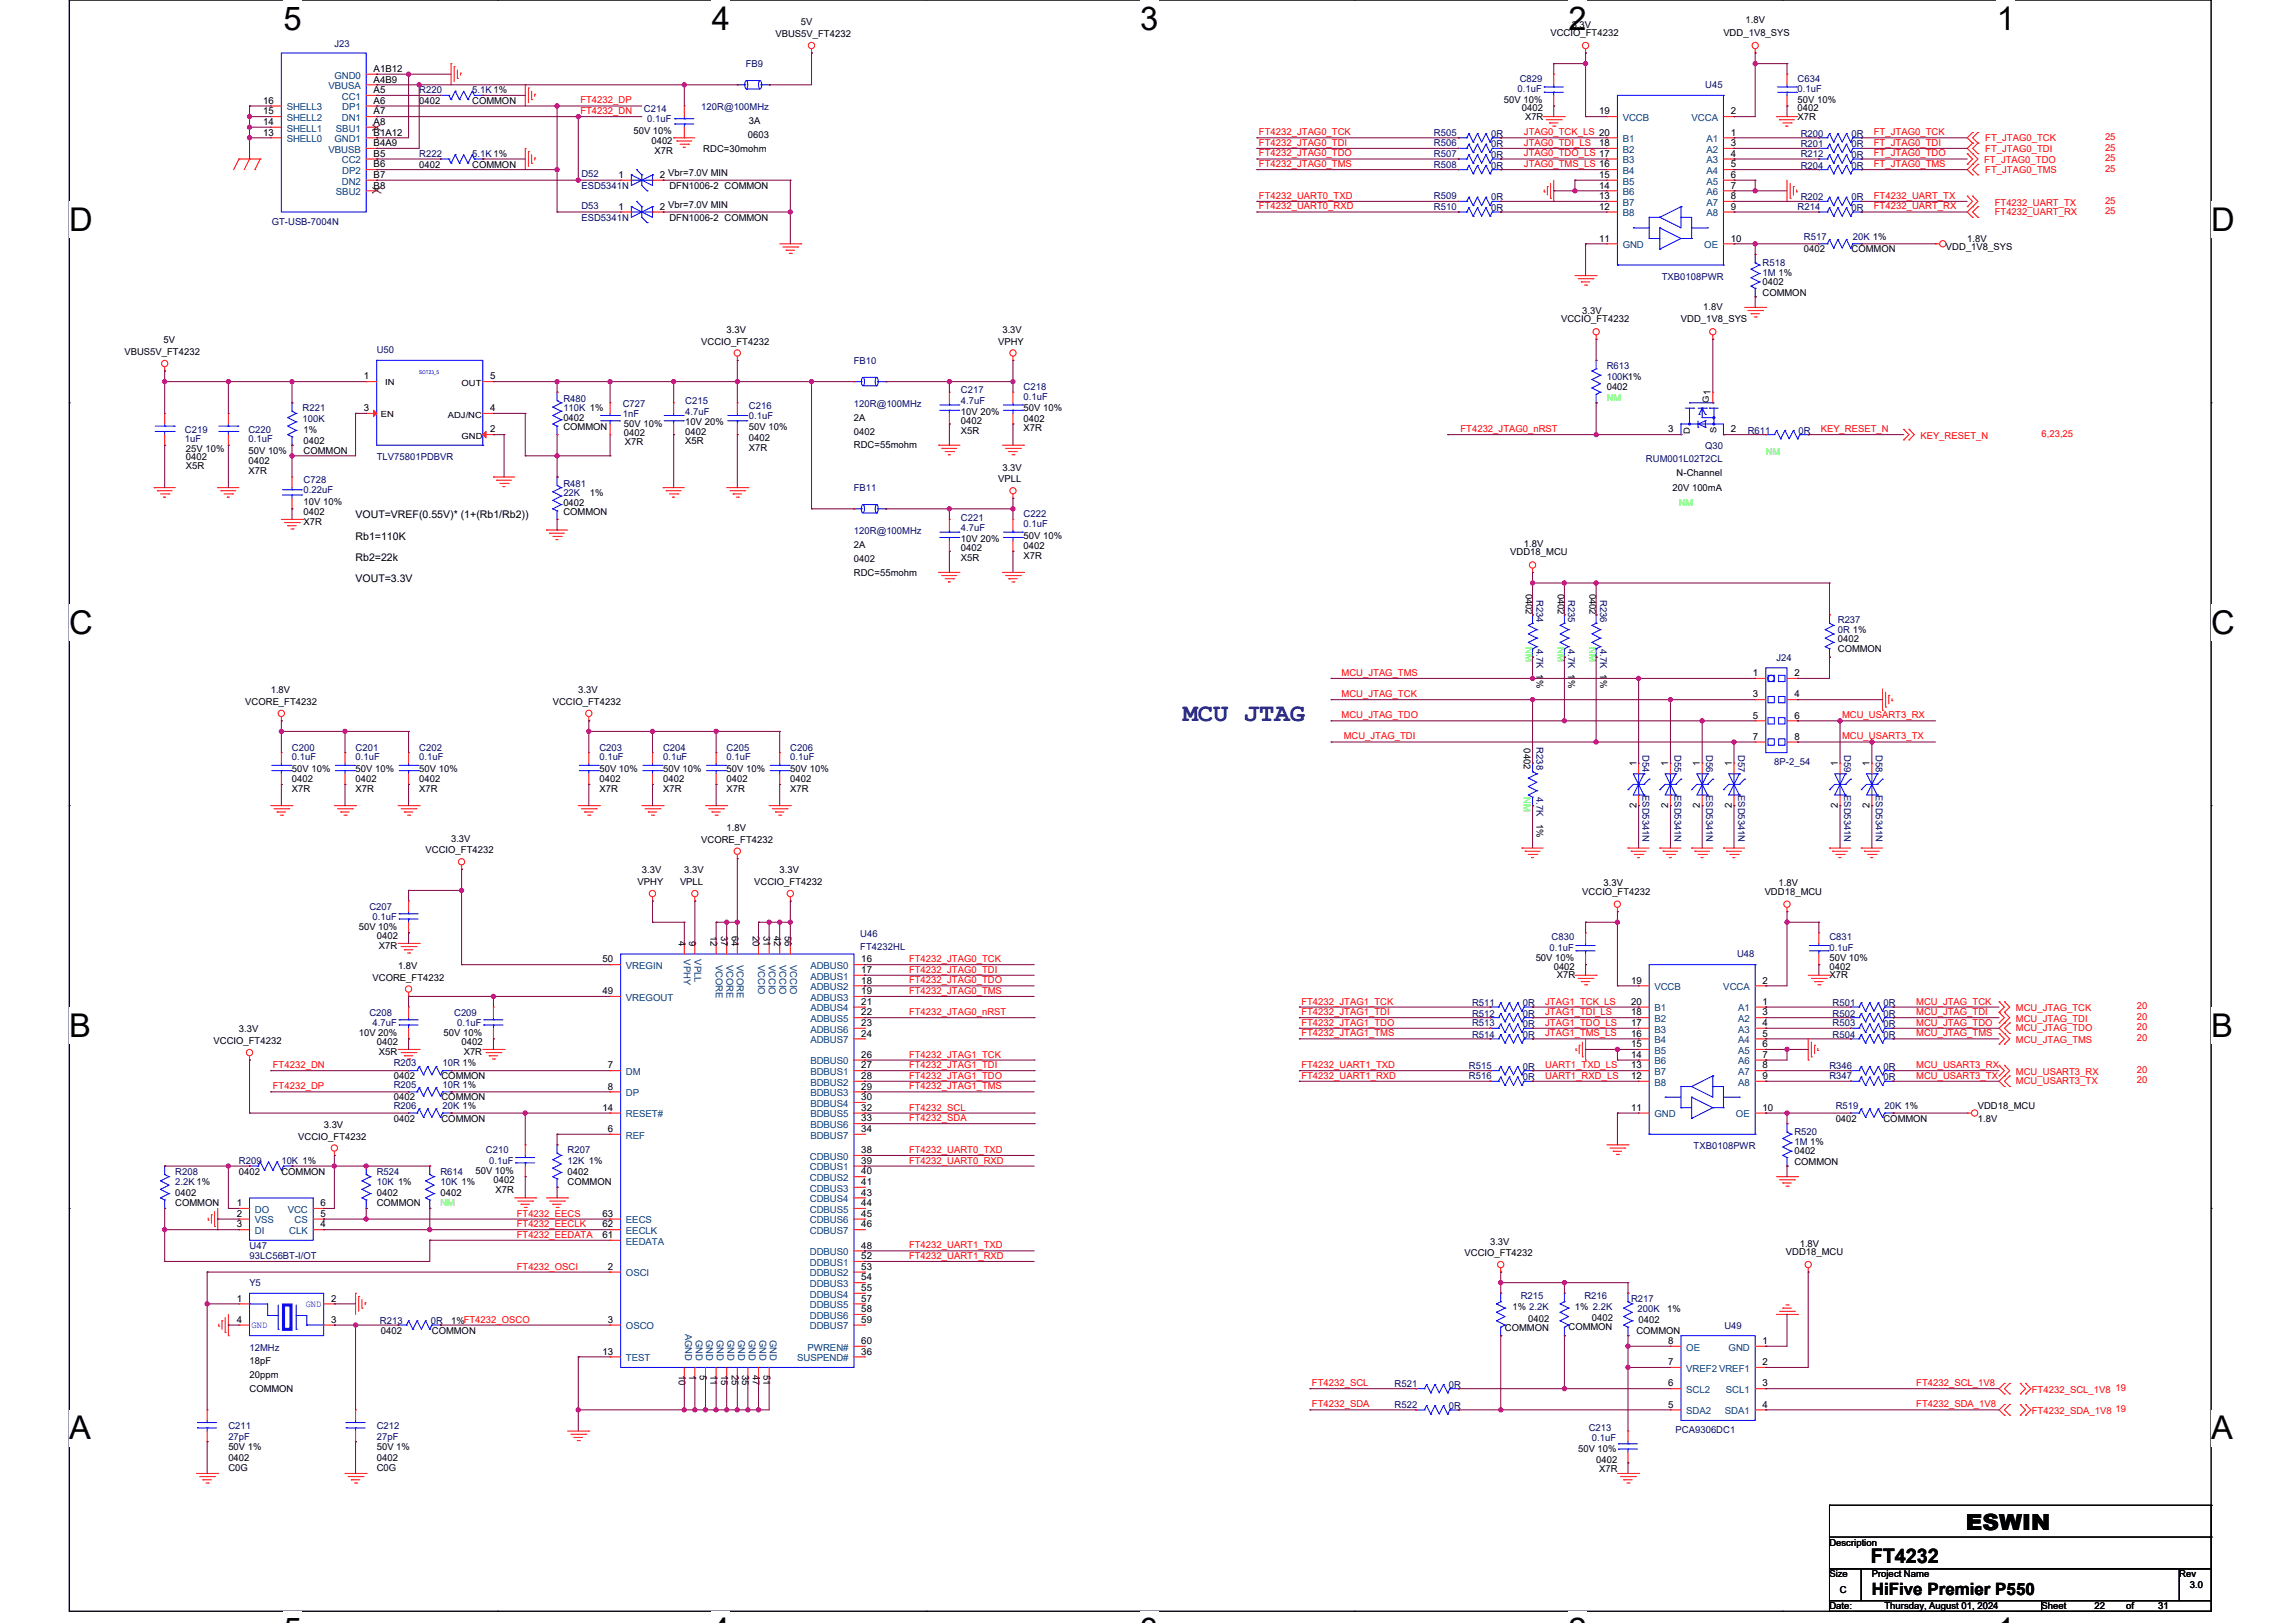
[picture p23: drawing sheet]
<svg xmlns="http://www.w3.org/2000/svg" width="297mm" height="210mm" viewBox="0 0 297 210" stroke-linecap="round" stroke-linejoin="round" font-family="sans-serif">
<defs><g id="words">
<g font-size="4.2">
<text x="36.7" y="3.8">5</text>
<text x="92.1" y="3.8">4</text>
<text x="147.5" y="3.8">3</text>
<text x="202.9" y="3.8">2</text>
<text x="258.3" y="3.8">1</text>
<text x="9" y="29.9">D</text>
<text x="286" y="29.9">D</text>
<text x="9" y="82">C</text>
<text x="286" y="82">C</text>
<text x="9" y="134.1">B</text>
<text x="286" y="134.1">B</text>
<text x="9" y="186.2">A</text>
<text x="286" y="186.2">A</text>
</g>
<text font-size="3.3" fill="#000080" x="153" y="93.3">MCU JTAG</text>
<text font-size="2.9" x="254.3" y="197.9">ESWIN</text>
<text font-size="2.6" x="242" y="202.3">FT4232</text>
<text font-size="2.2" x="242.1" y="206.4">HiFive Premier P550</text>
<g font-size="1.4">
<text x="46" y="67.1">VOUT=VREF(0.55V)* (1+(Rb1/Rb2))</text>
<text x="46" y="69.8">Rb1=110K</text>
<text x="46" y="75.3">VOUT=3.3V</text>
<text x="46" y="72.5">Rb2=22k</text>
</g>
<g font-size="1.2">
<text x="100.3" y="4.8">VBUS5V_FT4232</text>
<text x="103.6" y="3.3">5V</text>
<text x="200.6" y="4.7">VCCIO_FT4232</text>
<text x="203.3" y="3.6">3.3V</text>
<text x="222.9" y="4.7">VDD_1V8_SYS</text>
<text x="225.8" y="3">1.8V</text>
<text x="48.3" y="9.3">A1B12</text>
<text x="48.3" y="10.7">A4B9</text>
<text x="34.1" y="17.5">13</text>
<text x="34.1" y="16.2">14</text>
<text x="34.1" y="14.8">15</text>
<text x="34.1" y="13.4">16</text>
<text x="48.3" y="12.1">A5</text>
<text x="48.3" y="13.4">A6</text>
<text x="48.3" y="14.8">A7</text>
<text x="48.3" y="16.2">A8</text>
<text x="48.3" y="17.5">B1A12</text>
<text x="54.2" y="13.4">0402</text>
<text x="61.1" y="13.4">COMMON</text>
<text x="81.9" y="17.3">50V 10%</text>
<text x="96.7" y="17.8">0603</text>
<text x="96.9" y="16.1">3A</text>
<text x="194.5" y="13.3">50V 10%</text>
<text x="196.9" y="14.4">0402</text>
<text x="197.3" y="15.5">X7R</text>
<text x="206.9" y="14.8">19</text>
<text x="223.9" y="17.5">1</text>
<text x="223.9" y="14.8">2</text>
<text x="232.5" y="13.3">50V 10%</text>
<text x="232.5" y="14.4">0402</text>
<text x="232.5" y="15.5">X7R</text>
<text x="48.3" y="18.9">B4A9</text>
<text x="48.3" y="20.3">B5</text>
<text x="48.3" y="21.7">B6</text>
<text x="48.3" y="23">B7</text>
<text x="54.2" y="21.7">0402</text>
<text x="61.1" y="21.7">COMMON</text>
<text x="80" y="23">1</text>
<text x="84.3" y="18.7">0402</text>
<text x="84.7" y="19.9">X7R</text>
<text x="85.4" y="23">2 Vbr=7.0V MIN</text>
<text x="91" y="19.6">RDC=30mohm</text>
<text x="206.9" y="18.9">18</text>
<text x="206.9" y="23">15</text>
<text x="223.9" y="18.9">3</text>
<text x="223.9" y="20.3">4</text>
<text x="223.9" y="21.7">5</text>
<text x="223.9" y="23">6</text>
<text x="48.3" y="24.4">B8</text>
<text x="80" y="27.1">1</text>
<text x="85.4" y="27.1">2 Vbr=7.0V MIN</text>
<text x="86.6" y="24.4">DFN1006-2 COMMON</text>
<text x="86.6" y="28.5">DFN1006-2 COMMON</text>
<text x="206.9" y="24.4">14</text>
<text x="206.9" y="25.8">13</text>
<text x="206.9" y="27.1">12</text>
<text x="223.9" y="24.4">7</text>
<text x="223.9" y="25.8">8</text>
<text x="223.9" y="27.1">9</text>
<text x="206.9" y="31.3">11</text>
<text x="223.9" y="31.3">10</text>
<text x="233.3" y="32.7">0402</text>
<text x="239.5" y="32.7">COMMON</text>
<text x="251.7" y="32.4">VDD_1V8_SYS</text>
<text x="254.5" y="31.3">1.8V</text>
<text x="201.9" y="41.7">VCCIO_FT4232</text>
<text x="204.7" y="40.6">3.3V</text>
<text x="217.4" y="41.7">VDD_1V8_SYS</text>
<text x="220.3" y="40.1">1.8V</text>
<text x="228" y="36.9">0402</text>
<text x="228" y="38.3">COMMON</text>
<text x="16.1" y="46">VBUS5V_FT4232</text>
<text x="21.2" y="44.4">5V</text>
<text x="90.7" y="44.6">VCCIO_FT4232</text>
<text x="94" y="43.1">3.3V</text>
<text x="129.1" y="44.6">VPHY</text>
<text x="129.7" y="43.1">3.3V</text>
<text x="47.1" y="49.1">1</text>
<text x="47.1" y="53.2">3</text>
<text x="63.4" y="49.1">5</text>
<text x="63.4" y="53.2">4</text>
<text x="124.3" y="53.6">10V 20%</text>
<text x="132.4" y="53.2">50V 10%</text>
<text x="207.8" y="50.5">0402</text>
<text x="24.1" y="58.4">25V 10%</text>
<text x="24.1" y="59.5">0402</text>
<text x="32.1" y="58.7">50V 10%</text>
<text x="39.3" y="56">1%</text>
<text x="39.3" y="57.5">0402</text>
<text x="39.3" y="58.7">COMMON</text>
<text x="63.4" y="56">2</text>
<text x="72.9" y="54.5">0402</text>
<text x="72.9" y="55.7">COMMON</text>
<text x="80.7" y="55.3">50V 10%</text>
<text x="80.7" y="56.4">0402</text>
<text x="80.8" y="57.6">X7R</text>
<text x="88.7" y="55">10V 20%</text>
<text x="88.7" y="56.2">0402</text>
<text x="88.7" y="57.5">X5R</text>
<text x="96.9" y="55.7">50V 10%</text>
<text x="96.9" y="57.1">0402</text>
<text x="96.9" y="58.3">X7R</text>
<text x="110.5" y="54.5">2A</text>
<text x="110.5" y="56.2">0402</text>
<text x="110.5" y="58">RDC=55mohm</text>
<text x="124.3" y="54.9">0402</text>
<text x="124.3" y="56.1">X5R</text>
<text x="132.4" y="54.6">0402</text>
<text x="132.4" y="55.8">X7R</text>
<text x="215.8" y="56">3</text>
<text x="223.9" y="56">2</text>
<text x="24.1" y="60.6">X5R</text>
<text x="32.1" y="60.1">0402</text>
<text x="32.1" y="61.3">X7R</text>
<text x="39.3" y="65.3">10V 10%</text>
<text x="72.9" y="65.4">0402</text>
<text x="76.3" y="64.2">1%</text>
<text x="129.1" y="62.4">VPLL</text>
<text x="129.7" y="60.9">3.3V</text>
<text x="216.3" y="63.5">20V 100mA</text>
<text x="216.9" y="61.6">N-Channel</text>
<text x="39.3" y="66.7">0402</text>
<text x="39.3" y="67.9">X7R</text>
<text x="72.9" y="66.7">COMMON</text>
<text x="110.5" y="70.9">2A</text>
<text x="124.3" y="70.1">10V 20%</text>
<text x="124.3" y="71.3">0402</text>
<text x="132.4" y="69.7">50V 10%</text>
<text x="132.4" y="71.1">0402</text>
<text x="195.4" y="71.9">VDD18_MCU</text>
<text x="197.1" y="70.8">1.8V</text>
<text x="110.5" y="72.7">0402</text>
<text x="110.5" y="74.5">RDC=55mohm</text>
<text x="124.3" y="72.6">X5R</text>
<text x="132.4" y="72.3">X7R</text>
<text x="197.4" y="76.8" transform="rotate(90 197.4 76.8)">0402</text>
<text x="201.5" y="76.8" transform="rotate(90 201.5 76.8)">0402</text>
<text x="205.6" y="76.8" transform="rotate(90 205.6 76.8)">0402</text>
<text x="237.7" y="83.1">0402</text>
<text x="35" y="89.7">1.8V</text>
<text x="74.8" y="89.7">3.3V</text>
<text x="226.8" y="87.5">1</text>
<text x="232.1" y="87.5">2</text>
<text x="237.7" y="84.4">COMMON</text>
<text x="31.7" y="91.2">VCORE_FT4232</text>
<text x="71.5" y="91.2">VCCIO_FT4232</text>
<text x="226.8" y="90.2">3</text>
<text x="226.8" y="93">5</text>
<text x="226.8" y="95.7">7</text>
<text x="232.1" y="90.2">4</text>
<text x="232.1" y="93">6</text>
<text x="232.1" y="95.7">8</text>
<text x="37.8" y="99.9">50V 10%</text>
<text x="37.8" y="101.2">0402</text>
<text x="46" y="99.9">50V 10%</text>
<text x="46" y="101.2">0402</text>
<text x="54.2" y="99.9">50V 10%</text>
<text x="54.2" y="101.2">0402</text>
<text x="77.5" y="99.9">50V 10%</text>
<text x="77.5" y="101.2">0402</text>
<text x="85.8" y="99.9">50V 10%</text>
<text x="85.8" y="101.2">0402</text>
<text x="94" y="99.9">50V 10%</text>
<text x="94" y="101.2">0402</text>
<text x="102.2" y="99.9">50V 10%</text>
<text x="102.2" y="101.2">0402</text>
<text x="197.1" y="96.8" transform="rotate(90 197.1 96.8)">0402</text>
<text x="211.7" y="99.2" transform="rotate(-90 211.7 99.2)">1</text>
<text x="215.8" y="99.2" transform="rotate(-90 215.8 99.2)">1</text>
<text x="219.9" y="99.2" transform="rotate(-90 219.9 99.2)">1</text>
<text x="224" y="99.2" transform="rotate(-90 224 99.2)">1</text>
<text x="237.7" y="99.2" transform="rotate(-90 237.7 99.2)">1</text>
<text x="241.9" y="99.2" transform="rotate(-90 241.9 99.2)">1</text>
<text x="37.8" y="102.5">X7R</text>
<text x="46" y="102.5">X7R</text>
<text x="54.2" y="102.5">X7R</text>
<text x="77.5" y="102.5">X7R</text>
<text x="85.8" y="102.5">X7R</text>
<text x="94" y="107.5">1.8V</text>
<text x="94" y="102.5">X7R</text>
<text x="102.2" y="102.5">X7R</text>
<text x="198.8" y="106.6" transform="rotate(90 198.8 106.6)">1%</text>
<text x="211.7" y="104.5" transform="rotate(-90 211.7 104.5)">2</text>
<text x="215.8" y="104.5" transform="rotate(-90 215.8 104.5)">2</text>
<text x="219.9" y="104.5" transform="rotate(-90 219.9 104.5)">2</text>
<text x="224" y="104.5" transform="rotate(-90 224 104.5)">2</text>
<text x="237.7" y="104.5" transform="rotate(-90 237.7 104.5)">2</text>
<text x="241.9" y="104.5" transform="rotate(-90 241.9 104.5)">2</text>
<text x="55.1" y="110.4">VCCIO_FT4232</text>
<text x="58.3" y="108.9">3.3V</text>
<text x="83" y="113">3.3V</text>
<text x="88.5" y="113">3.3V</text>
<text x="90.7" y="109.1">VCORE_FT4232</text>
<text x="100.9" y="113">3.3V</text>
<text x="82.5" y="114.5">VPHY</text>
<text x="88" y="114.5">VPLL</text>
<text x="97.6" y="114.5">VCCIO_FT4232</text>
<text x="204.7" y="115.8">VCCIO_FT4232</text>
<text x="207.4" y="114.7">3.3V</text>
<text x="228.3" y="115.8">VDD18_MCU</text>
<text x="230.1" y="114.7">1.8V</text>
<text x="46.4" y="120.3">50V 10%</text>
<text x="48.7" y="121.5">0402</text>
<text x="49" y="122.8">X7R</text>
<text x="51.5" y="125.4">1.8V</text>
<text x="77.9" y="124.5">50</text>
<text x="87.8" y="121.8" transform="rotate(90 87.8 121.8)">4</text>
<text x="89.2" y="121.8" transform="rotate(90 89.2 121.8)">9</text>
<text x="91.9" y="121.1" transform="rotate(90 91.9 121.1)">12</text>
<text x="93.3" y="121.1" transform="rotate(90 93.3 121.1)">37</text>
<text x="94.7" y="121.1" transform="rotate(90 94.7 121.1)">64</text>
<text x="97.4" y="121.1" transform="rotate(90 97.4 121.1)">20</text>
<text x="98.8" y="121.1" transform="rotate(90 98.8 121.1)">31</text>
<text x="100.1" y="121.1" transform="rotate(90 100.1 121.1)">42</text>
<text x="101.5" y="121.1" transform="rotate(90 101.5 121.1)">56</text>
<text x="111.4" y="124.5">16</text>
<text x="111.4" y="125.9">17</text>
<text x="198.6" y="124.4">50V 10%</text>
<text x="201" y="125.5">0402</text>
<text x="236.6" y="124.4">50V 10%</text>
<text x="236.6" y="125.5">0402</text>
<text x="48.2" y="126.9">VCORE_FT4232</text>
<text x="77.9" y="128.6">49</text>
<text x="111.4" y="127.3">18</text>
<text x="111.4" y="128.6">19</text>
<text x="111.4" y="130">21</text>
<text x="111.4" y="131.4">22</text>
<text x="201.4" y="126.6">X7R</text>
<text x="211" y="127.3">19</text>
<text x="211" y="130">20</text>
<text x="211" y="131.4">18</text>
<text x="228" y="130">1</text>
<text x="228" y="127.3">2</text>
<text x="228" y="131.4">3</text>
<text x="236.6" y="126.6">X7R</text>
<text x="27.6" y="135.1">VCCIO_FT4232</text>
<text x="30.9" y="133.6">3.3V</text>
<text x="46.4" y="134">10V 20%</text>
<text x="48.7" y="135.2">0402</text>
<text x="49" y="136.5">X5R</text>
<text x="57.4" y="134">50V 10%</text>
<text x="59.7" y="135.2">0402</text>
<text x="60" y="136.5">X7R</text>
<text x="111.4" y="132.8">23</text>
<text x="111.4" y="134.1">24</text>
<text x="111.4" y="136.9">26</text>
<text x="211" y="132.8">17</text>
<text x="211" y="134.1">16</text>
<text x="211" y="135.5">15</text>
<text x="211" y="136.9">14</text>
<text x="228" y="132.8">4</text>
<text x="228" y="134.1">5</text>
<text x="228" y="135.5">6</text>
<text x="228" y="136.9">7</text>
<text x="50.9" y="142.4">0402</text>
<text x="50.9" y="139.6">0402</text>
<text x="57.1" y="142.4">COMMON</text>
<text x="57.1" y="139.6">COMMON</text>
<text x="77.9" y="143.7">14</text>
<text x="78.6" y="138.2">7</text>
<text x="78.6" y="141">8</text>
<text x="111.4" y="138.2">27</text>
<text x="111.4" y="139.6">28</text>
<text x="111.4" y="141">29</text>
<text x="111.4" y="142.4">30</text>
<text x="111.4" y="143.7">32</text>
<text x="211" y="143.7">11</text>
<text x="211" y="138.2">13</text>
<text x="211" y="139.6">12</text>
<text x="228" y="138.2">8</text>
<text x="228" y="139.6">9</text>
<text x="228" y="143.7">10</text>
<text x="255.8" y="143.5">VDD18_MCU</text>
<text x="38.6" y="147.4">VCCIO_FT4232</text>
<text x="41.9" y="145.9">3.3V</text>
<text x="50.9" y="145.1">0402</text>
<text x="57.1" y="145.1">COMMON</text>
<text x="78.6" y="146.5">6</text>
<text x="111.4" y="145.1">33</text>
<text x="111.4" y="146.5">34</text>
<text x="111.4" y="149.2">38</text>
<text x="232.1" y="149.4">0402</text>
<text x="237.5" y="145.1">0402</text>
<text x="243.6" y="145.1">COMMON</text>
<text x="255.8" y="145.1">1.8V</text>
<text x="22.7" y="154.7">0402</text>
<text x="30.9" y="152">0402</text>
<text x="36.4" y="152">COMMON</text>
<text x="48.7" y="154.7">0402</text>
<text x="57" y="154.7">0402</text>
<text x="61.5" y="151.8">50V 10%</text>
<text x="63.8" y="153.1">0402</text>
<text x="64.1" y="154.3">X7R</text>
<text x="73.4" y="152">0402</text>
<text x="73.4" y="153.4">COMMON</text>
<text x="111.4" y="150.6">39</text>
<text x="111.4" y="152">40</text>
<text x="111.4" y="153.3">41</text>
<text x="111.4" y="154.7">43</text>
<text x="232.1" y="150.7">COMMON</text>
<text x="22.7" y="156.1">COMMON</text>
<text x="30.6" y="156.1">1</text>
<text x="30.6" y="157.4">2</text>
<text x="30.6" y="158.8">3</text>
<text x="41.5" y="158.8">4</text>
<text x="41.5" y="157.4">5</text>
<text x="41.5" y="156.1">6</text>
<text x="48.7" y="156.1">COMMON</text>
<text x="77.9" y="160.2">61</text>
<text x="77.9" y="158.8">62</text>
<text x="77.9" y="157.4">63</text>
<text x="111.4" y="156.1">44</text>
<text x="111.4" y="157.4">45</text>
<text x="111.4" y="158.8">46</text>
<text x="111.4" y="161.6">48</text>
<text x="192.7" y="161">3.3V</text>
<text x="232.8" y="161.3">1.8V</text>
<text x="78.6" y="164.3">2</text>
<text x="111.4" y="162.9">52</text>
<text x="111.4" y="164.3">53</text>
<text x="111.4" y="165.7">54</text>
<text x="111.4" y="167">55</text>
<text x="189.5" y="162.5">VCCIO_FT4232</text>
<text x="231" y="162.4">VDD18_MCU</text>
<text x="30.6" y="168.4">1</text>
<text x="30.6" y="171.2">4</text>
<text x="42.8" y="168.4">2</text>
<text x="42.8" y="171.2">3</text>
<text x="49.3" y="172.6">0402</text>
<text x="55.9" y="172.6">COMMON</text>
<text x="58.3" y="171.3">1%FT4232_OSCO</text>
<text x="78.6" y="171.2">3</text>
<text x="111.4" y="168.4">57</text>
<text x="111.4" y="169.8">58</text>
<text x="111.4" y="171.2">59</text>
<text x="111.4" y="173.9">60</text>
<text x="194.7" y="172.3">COMMON</text>
<text x="195.6" y="169.5">1% 2.2K</text>
<text x="197.7" y="171">0402</text>
<text x="202.9" y="172.1">COMMON</text>
<text x="203.7" y="169.5">1% 2.2K</text>
<text x="205.9" y="170.9">0402</text>
<text x="211.7" y="172.6">COMMON</text>
<text x="212" y="171.2">0402</text>
<text x="215.7" y="169.8">1%</text>
<text x="215.8" y="173.9">8</text>
<text x="228" y="173.9">1</text>
<text x="32.3" y="176.5">18pF</text>
<text x="32.3" y="178.3">20ppm</text>
<text x="77.9" y="175.3">13</text>
<text x="87.8" y="177.9" transform="rotate(90 87.8 177.9)">10</text>
<text x="89.2" y="177.9" transform="rotate(90 89.2 177.9)">1</text>
<text x="90.5" y="177.9" transform="rotate(90 90.5 177.9)">5</text>
<text x="91.9" y="177.9" transform="rotate(90 91.9 177.9)">11</text>
<text x="93.3" y="177.9" transform="rotate(90 93.3 177.9)">15</text>
<text x="94.7" y="177.9" transform="rotate(90 94.7 177.9)">25</text>
<text x="96" y="177.9" transform="rotate(90 96 177.9)">35</text>
<text x="97.4" y="177.9" transform="rotate(90 97.4 177.9)">47</text>
<text x="98.8" y="177.9" transform="rotate(90 98.8 177.9)">51</text>
<text x="111.4" y="175.3">36</text>
<text x="215.8" y="176.6">7</text>
<text x="215.8" y="179.4">6</text>
<text x="228" y="176.6">2</text>
<text x="228" y="179.4">3</text>
<text x="32.3" y="180.1">COMMON</text>
<text x="215.8" y="182.1">5</text>
<text x="228" y="182.1">4</text>
<text x="29.5" y="187.6">50V 1%</text>
<text x="29.5" y="189">0402</text>
<text x="29.5" y="190.4">C0G</text>
<text x="48.7" y="187.6">50V 1%</text>
<text x="48.7" y="189">0402</text>
<text x="48.7" y="190.4">C0G</text>
<text x="204.1" y="187.9">50V 10%</text>
<text x="206.5" y="189.3">0402</text>
<text x="206.9" y="190.5">X7R</text>
<text x="236.6" y="200">Description</text>
<text x="236.6" y="204.1">Size</text>
<text x="236.6" y="208.2">Date:</text>
<text x="238" y="206.2">C</text>
<text x="242.1" y="204.1">Project Name</text>
<text x="243.8" y="208.2">Thursday, August 01, 2024</text>
<text x="264.1" y="208.2">Sheet</text>
<text x="270.9" y="208.2">22</text>
<text x="275" y="208.2">of</text>
<text x="279.2" y="208.2">31</text>
<text x="281.9" y="204.1">Rev</text>
<text x="283.3" y="205.5">3.0</text>
</g>
<g font-size="1.2" fill="#004080">
<text x="42.5" y="11.5">VBUSA</text>
<text x="43.3" y="10.2">GND0</text>
<text x="37.1" y="17">SHELL1</text>
<text x="37.1" y="15.7">SHELL2</text>
<text x="37.1" y="14.3">SHELL3</text>
<text x="43.5" y="17">SBU1</text>
<text x="44.2" y="12.9">CC1</text>
<text x="44.2" y="15.7">DN1</text>
<text x="44.3" y="14.3">DP1</text>
<text x="209.9" y="15.7">VCCB</text>
<text x="218.8" y="15.7">VCCA</text>
<text x="37.1" y="18.4">SHELL0</text>
<text x="42.5" y="19.8">VBUSB</text>
<text x="43.3" y="18.4">GND1</text>
<text x="44.2" y="21.1">CC2</text>
<text x="44.2" y="23.9">DN2</text>
<text x="44.3" y="22.5">DP2</text>
<text x="209.9" y="18.4">B1</text>
<text x="209.9" y="19.8">B2</text>
<text x="209.9" y="21.1">B3</text>
<text x="209.9" y="22.5">B4</text>
<text x="209.9" y="23.9">B5</text>
<text x="220.7" y="18.4">A1</text>
<text x="220.7" y="19.8">A2</text>
<text x="220.7" y="21.1">A3</text>
<text x="220.7" y="22.5">A4</text>
<text x="220.7" y="23.9">A5</text>
<text x="43.5" y="25.3">SBU2</text>
<text x="209.9" y="25.3">B6</text>
<text x="209.9" y="26.6">B7</text>
<text x="209.9" y="28">B8</text>
<text x="220.7" y="25.3">A6</text>
<text x="220.7" y="26.6">A7</text>
<text x="220.7" y="28">A8</text>
<text x="209.9" y="32.1">GND</text>
<text x="220.5" y="32.1">OE</text>
<text x="81" y="125.4">VREGIN</text>
<text x="88.5" y="124.1" transform="rotate(90 88.5 124.1)">VPHY</text>
<text x="89.9" y="124.1" transform="rotate(90 89.9 124.1)">VPLL</text>
<text x="92.6" y="124.8" transform="rotate(90 92.6 124.8)">VCORE</text>
<text x="94" y="124.8" transform="rotate(90 94 124.8)">VCORE</text>
<text x="95.3" y="124.8" transform="rotate(90 95.3 124.8)">VCORE</text>
<text x="98.1" y="124.8" transform="rotate(90 98.1 124.8)">VCCIO</text>
<text x="99.5" y="124.8" transform="rotate(90 99.5 124.8)">VCCIO</text>
<text x="100.8" y="124.8" transform="rotate(90 100.8 124.8)">VCCIO</text>
<text x="102.2" y="124.8" transform="rotate(90 102.2 124.8)">VCCIO</text>
<text x="104.8" y="125.4">ADBUS0</text>
<text x="81" y="129.5">VREGOUT</text>
<text x="104.8" y="126.7">ADBUS1</text>
<text x="104.8" y="128.1">ADBUS2</text>
<text x="104.8" y="129.5">ADBUS3</text>
<text x="104.8" y="130.9">ADBUS4</text>
<text x="214" y="128.1">VCCB</text>
<text x="214" y="130.9">B1</text>
<text x="222.9" y="128.1">VCCA</text>
<text x="224.8" y="130.9">A1</text>
<text x="104.8" y="132.2">ADBUS5</text>
<text x="104.8" y="133.6">ADBUS6</text>
<text x="104.8" y="135">ADBUS7</text>
<text x="104.8" y="137.7">BDBUS0</text>
<text x="214" y="132.2">B2</text>
<text x="214" y="133.6">B3</text>
<text x="214" y="135">B4</text>
<text x="214" y="136.3">B5</text>
<text x="214" y="137.7">B6</text>
<text x="224.8" y="132.2">A2</text>
<text x="224.8" y="133.6">A3</text>
<text x="224.8" y="135">A4</text>
<text x="224.8" y="136.3">A5</text>
<text x="224.8" y="137.7">A6</text>
<text x="81" y="139.1">DM</text>
<text x="81" y="141.8">DP</text>
<text x="104.8" y="139.1">BDBUS1</text>
<text x="104.8" y="140.5">BDBUS2</text>
<text x="104.8" y="141.8">BDBUS3</text>
<text x="104.8" y="143.2">BDBUS4</text>
<text x="214" y="139.1">B7</text>
<text x="214" y="140.5">B8</text>
<text x="224.8" y="139.1">A7</text>
<text x="224.8" y="140.5">A8</text>
<text x="81" y="147.3">REF</text>
<text x="81" y="144.6">RESET#</text>
<text x="104.8" y="144.6">BDBUS5</text>
<text x="104.8" y="146">BDBUS6</text>
<text x="104.8" y="147.3">BDBUS7</text>
<text x="214" y="144.6">GND</text>
<text x="224.6" y="144.6">OE</text>
<text x="104.8" y="150.1">CDBUS0</text>
<text x="104.8" y="151.4">CDBUS1</text>
<text x="104.8" y="152.8">CDBUS2</text>
<text x="104.8" y="154.2">CDBUS3</text>
<text x="104.8" y="155.6">CDBUS4</text>
<text x="33" y="156.9">DO</text>
<text x="33" y="158.3">VSS</text>
<text x="33" y="159.7">DI</text>
<text x="37.2" y="156.9">VCC</text>
<text x="37.4" y="159.7">CLK</text>
<text x="38.1" y="158.3">CS</text>
<text x="81" y="161">EEDATA</text>
<text x="81" y="159.7">EECLK</text>
<text x="81" y="158.3">EECS</text>
<text x="104.8" y="156.9">CDBUS5</text>
<text x="104.8" y="158.3">CDBUS6</text>
<text x="104.8" y="159.7">CDBUS7</text>
<text x="81" y="165.2">OSCI</text>
<text x="104.8" y="162.4">DDBUS0</text>
<text x="104.8" y="163.8">DDBUS1</text>
<text x="104.8" y="165.2">DDBUS2</text>
<text x="104.8" y="166.5">DDBUS3</text>
<text x="104.8" y="167.9">DDBUS4</text>
<text x="81" y="172">OSCO</text>
<text x="88.6" y="172.6" transform="rotate(90 88.6 172.6)">AGND</text>
<text x="90" y="173.4" transform="rotate(90 90 173.4)">GND</text>
<text x="91.4" y="173.4" transform="rotate(90 91.4 173.4)">GND</text>
<text x="92.7" y="173.4" transform="rotate(90 92.7 173.4)">GND</text>
<text x="94.1" y="173.4" transform="rotate(90 94.1 173.4)">GND</text>
<text x="95.5" y="173.4" transform="rotate(90 95.5 173.4)">GND</text>
<text x="96.8" y="173.4" transform="rotate(90 96.8 173.4)">GND</text>
<text x="98.2" y="173.4" transform="rotate(90 98.2 173.4)">GND</text>
<text x="99.6" y="173.4" transform="rotate(90 99.6 173.4)">GND</text>
<text x="104.8" y="169.3">DDBUS5</text>
<text x="104.8" y="170.6">DDBUS6</text>
<text x="104.8" y="172">DDBUS7</text>
<text x="81" y="176.1">TEST</text>
<text x="103.1" y="176.1">SUSPEND#</text>
<text x="104.5" y="174.8">PWREN#</text>
<text x="218.1" y="174.8">OE</text>
<text x="218.1" y="177.5">VREF2 VREF1</text>
<text x="223.6" y="174.8">GND</text>
<text x="218.1" y="183">SDA2</text>
<text x="218.1" y="180.2">SCL2</text>
<text x="223.1" y="183">SDA1</text>
<text x="223.3" y="180.2">SCL1</text>
</g>
<g font-size="1.2" fill="#000080">
<text x="43.3" y="6">J23</text>
<text x="96.5" y="8.6">FB9</text>
<text x="196.3" y="11.9">0.1uF</text>
<text x="196.6" y="10.6">C829</text>
<text x="220.6" y="11.4">U45</text>
<text x="232.5" y="10.6">C634</text>
<text x="232.5" y="11.9">0.1uF</text>
<text x="54.2" y="12.1">R220</text>
<text x="61.1" y="12.1">5.1K 1%</text>
<text x="83.3" y="14.5">C214</text>
<text x="83.7" y="15.8">0.1uF</text>
<text x="90.7" y="14.3">120R@100MHz</text>
<text x="185.5" y="17.6">R505</text>
<text x="192.9" y="17.7">0R</text>
<text x="232.9" y="17.7">R200</text>
<text x="239.5" y="17.7">0R</text>
<text x="54.2" y="20.3">R222</text>
<text x="61.1" y="20.3">5.1K 1%</text>
<text x="75.2" y="22.9">D52</text>
<text x="185.5" y="18.9">R506</text>
<text x="185.5" y="20.3">R507</text>
<text x="185.5" y="21.7">R508</text>
<text x="192.9" y="19.1">0R</text>
<text x="192.9" y="20.4">0R</text>
<text x="192.9" y="21.8">0R</text>
<text x="232.9" y="20.3">R212</text>
<text x="232.9" y="19.1">R201</text>
<text x="232.9" y="21.8">R204</text>
<text x="239.5" y="20.4">0R</text>
<text x="239.5" y="19.1">0R</text>
<text x="239.5" y="21.8">0R</text>
<text x="35.2" y="29.1">GT-USB-7004N</text>
<text x="75.2" y="24.4">ESD5341N</text>
<text x="75.2" y="27">D53</text>
<text x="75.2" y="28.5">ESD5341N</text>
<text x="185.5" y="25.8">R509</text>
<text x="185.5" y="27.2">R510</text>
<text x="192.9" y="25.9">0R</text>
<text x="192.9" y="27.3">0R</text>
<text x="232.5" y="27.2">R214</text>
<text x="232.9" y="25.9">R202</text>
<text x="239.5" y="25.9">0R</text>
<text x="239.5" y="27.3">0R</text>
<text x="228" y="34.4">R518</text>
<text x="228" y="35.7">1M 1%</text>
<text x="233.3" y="31">R517</text>
<text x="239.7" y="31">20K 1%</text>
<text x="215" y="36.2">TXB0108PWR</text>
<text x="48.7" y="45.7">U50</text>
<text x="110.5" y="47.1">FB10</text>
<text x="207.8" y="47.7">R613</text>
<text x="39.1" y="53.2">R221</text>
<text x="72.9" y="52">R480</text>
<text x="72.9" y="53.2">110K 1%</text>
<text x="80.6" y="52.7">C727</text>
<text x="80.6" y="53.9">1nF</text>
<text x="88.7" y="52.3">C215</text>
<text x="88.7" y="53.6">4.7uF</text>
<text x="96.9" y="52.9">C216</text>
<text x="110.5" y="52.7">120R@100MHz</text>
<text x="124.3" y="50.9">C217</text>
<text x="124.3" y="52.3">4.7uF</text>
<text x="132.4" y="50.5">C218</text>
<text x="132.4" y="51.7">0.1uF</text>
<text x="207.8" y="49.1">100K1%</text>
<text x="23.9" y="56">C219</text>
<text x="23.9" y="57.2">1uF</text>
<text x="32.1" y="56">C220</text>
<text x="32.1" y="57.2">0.1uF</text>
<text x="39.1" y="54.6">100K</text>
<text x="48.7" y="59.5">TLV75801PDBVR</text>
<text x="96.9" y="54.2">0.1uF</text>
<text x="212.9" y="59.8">RUM001L02T2CL</text>
<text x="220.6" y="58.2">Q30</text>
<text x="226.1" y="56.1">R611</text>
<text x="232.7" y="56.1">0R</text>
<text x="39.3" y="62.5">C728</text>
<text x="39.3" y="63.8">0.22uF</text>
<text x="72.9" y="63">R481</text>
<text x="72.9" y="64.2">22K</text>
<text x="110.5" y="63.5">FB11</text>
<text x="110.5" y="69.1">120R@100MHz</text>
<text x="124.3" y="67.4">C221</text>
<text x="124.3" y="68.7">4.7uF</text>
<text x="132.4" y="66.9">C222</text>
<text x="132.4" y="68.2">0.1uF</text>
<text x="198.8" y="77.6" transform="rotate(90 198.8 77.6)">R234</text>
<text x="202.9" y="77.6" transform="rotate(90 202.9 77.6)">R235</text>
<text x="207" y="77.6" transform="rotate(90 207 77.6)">R236</text>
<text x="198.8" y="84" transform="rotate(90 198.8 84)">4.7K 1%</text>
<text x="202.9" y="84" transform="rotate(90 202.9 84)">4.7K 1%</text>
<text x="207" y="84" transform="rotate(90 207 84)">4.7K 1%</text>
<text x="237.7" y="80.7">R237</text>
<text x="237.7" y="81.9">0R 1%</text>
<text x="229.8" y="85.6">J24</text>
<text x="37.8" y="97.1">C200</text>
<text x="37.8" y="98.4">0.1uF</text>
<text x="46" y="97.1">C201</text>
<text x="46" y="98.4">0.1uF</text>
<text x="54.2" y="97.1">C202</text>
<text x="54.2" y="98.4">0.1uF</text>
<text x="77.5" y="97.1">C203</text>
<text x="77.5" y="98.4">0.1uF</text>
<text x="85.8" y="97.1">C204</text>
<text x="85.8" y="98.4">0.1uF</text>
<text x="94" y="97.1">C205</text>
<text x="94" y="98.4">0.1uF</text>
<text x="102.2" y="97.1">C206</text>
<text x="102.2" y="98.4">0.1uF</text>
<text x="198.8" y="96.7" transform="rotate(90 198.8 96.7)">R238</text>
<text x="212.5" y="97.7" transform="rotate(90 212.5 97.7)">D54</text>
<text x="216.6" y="97.7" transform="rotate(90 216.6 97.7)">D55</text>
<text x="220.7" y="97.7" transform="rotate(90 220.7 97.7)">D56</text>
<text x="224.8" y="97.7" transform="rotate(90 224.8 97.7)">D57</text>
<text x="229.5" y="99">8P-2_54</text>
<text x="238.5" y="97.7" transform="rotate(90 238.5 97.7)">D59</text>
<text x="242.7" y="97.7" transform="rotate(90 242.7 97.7)">D58</text>
<text x="198.8" y="103.2" transform="rotate(90 198.8 103.2)">4.7K</text>
<text x="212.5" y="102.9" transform="rotate(90 212.5 102.9)">ESD5341N</text>
<text x="216.6" y="102.9" transform="rotate(90 216.6 102.9)">ESD5341N</text>
<text x="220.7" y="102.9" transform="rotate(90 220.7 102.9)">ESD5341N</text>
<text x="224.8" y="102.9" transform="rotate(90 224.8 102.9)">ESD5341N</text>
<text x="238.5" y="102.9" transform="rotate(90 238.5 102.9)">ESD5341N</text>
<text x="242.7" y="102.9" transform="rotate(90 242.7 102.9)">ESD5341N</text>
<text x="47.8" y="117.7">C207</text>
<text x="48.2" y="119.1">0.1uF</text>
<text x="111.3" y="121.3">U46</text>
<text x="111.3" y="122.9">FT4232HL</text>
<text x="200.4" y="123">0.1uF</text>
<text x="200.7" y="121.7">C830</text>
<text x="224.7" y="123.9">U48</text>
<text x="236.6" y="121.7">C831</text>
<text x="236.6" y="123">0.1uF</text>
<text x="47.8" y="131.4">C208</text>
<text x="58.7" y="131.4">C209</text>
<text x="190.4" y="130.2">R511</text>
<text x="190.4" y="131.5">R512</text>
<text x="197" y="130.2">0R</text>
<text x="197" y="131.5">0R</text>
<text x="237" y="130.2">R501</text>
<text x="237" y="131.5">R502</text>
<text x="243.6" y="130.2">0R</text>
<text x="243.6" y="131.5">0R</text>
<text x="48.2" y="132.8">4.7uF</text>
<text x="50.9" y="138">R203</text>
<text x="57.2" y="138">10R 1%</text>
<text x="59.2" y="132.8">0.1uF</text>
<text x="190.4" y="132.8">R513</text>
<text x="190.4" y="134.3">R514</text>
<text x="197" y="132.9">0R</text>
<text x="197" y="134.3">0R</text>
<text x="237" y="132.8">R503</text>
<text x="237" y="134.3">R504</text>
<text x="243.6" y="132.9">0R</text>
<text x="243.6" y="134.3">0R</text>
<text x="50.9" y="140.7">R205</text>
<text x="50.9" y="143.5">R206</text>
<text x="57.2" y="140.7">10R 1%</text>
<text x="57.2" y="143.5">20K 1%</text>
<text x="190" y="138.3">R515</text>
<text x="190" y="139.6">R516</text>
<text x="197" y="138.4">0R</text>
<text x="197" y="139.8">0R</text>
<text x="236.6" y="139.6">R347</text>
<text x="236.6" y="138.3">R346</text>
<text x="237.5" y="143.5">R519</text>
<text x="243.6" y="139.8">0R</text>
<text x="243.6" y="138.4">0R</text>
<text x="243.8" y="143.5">20K 1%</text>
<text x="62.9" y="149.2">C210</text>
<text x="73.4" y="149.2">R207</text>
<text x="219.1" y="148.7">TXB0108PWR</text>
<text x="232.1" y="146.9">R520</text>
<text x="232.1" y="148.1">1M 1%</text>
<text x="22.7" y="152">R208</text>
<text x="22.7" y="153.4">2.2K 1%</text>
<text x="30.9" y="150.6">R209</text>
<text x="36.4" y="150.6">10K 1%</text>
<text x="48.7" y="152">R524</text>
<text x="48.7" y="153.4">10K 1%</text>
<text x="57" y="152">R614</text>
<text x="57" y="153.4">10K 1%</text>
<text x="63.3" y="150.6">0.1uF</text>
<text x="73.4" y="150.6">12K 1%</text>
<text x="32.3" y="161.6">U47</text>
<text x="32.3" y="163">93LC56BT-I/OT</text>
<text x="32.3" y="166.4">Y5</text>
<text x="49.1" y="171.3">R213</text>
<text x="55.7" y="171.3">0R</text>
<text x="196.7" y="168">R215</text>
<text x="205" y="168">R216</text>
<text x="211" y="168.4">R217</text>
<text x="211.8" y="169.8">200K</text>
<text x="223.1" y="172">U49</text>
<text x="32.3" y="174.7">12MHz</text>
<text x="180.4" y="179.4">R521</text>
<text x="187.4" y="179.5">0R</text>
<text x="29.5" y="184.9">C211</text>
<text x="48.7" y="184.9">C212</text>
<text x="180.4" y="182.1">R522</text>
<text x="187.4" y="182.3">0R</text>
<text x="205.5" y="185.2">C213</text>
<text x="216.7" y="185.4">PCA9306DC1</text>
<text x="29.5" y="186.3">27pF</text>
<text x="48.7" y="186.3">27pF</text>
<text x="205.9" y="186.4">0.1uF</text>
</g>
<g font-size="1.2" fill="#f00">
<text x="75.1" y="13.4">FT4232_DP</text>
<text x="75.1" y="14.8">FT4232_DN</text>
<text x="162.8" y="17.5">FT4232_JTAG0_TCK</text>
<text x="197.1" y="17.5">JTAG0_TCK_LS 20</text>
<text x="242.4" y="17.5">FT_JTAG0_TCK</text>
<text x="162.8" y="18.9">FT4232_JTAG0_TDI</text>
<text x="162.8" y="20.2">FT4232_JTAG0_TDO</text>
<text x="162.8" y="21.6">FT4232_JTAG0_TMS</text>
<text x="197.1" y="18.9">JTAG0_TDI_LS</text>
<text x="197.1" y="20.2">JTAG0_TDO_LS 17</text>
<text x="197.1" y="21.6">JTAG0_TMS_LS 16</text>
<text x="242.4" y="18.9">FT_JTAG0_TDI</text>
<text x="242.4" y="20.2">FT_JTAG0_TDO</text>
<text x="242.4" y="21.6">FT_JTAG0_TMS</text>
<text x="256.7" y="21.1">FT_JTAG0_TDO</text>
<text x="256.8" y="18.2">FT_JTAG0_TCK</text>
<text x="256.8" y="19.6">FT_JTAG0_TDI</text>
<text x="256.8" y="22.4">FT_JTAG0_TMS</text>
<text x="272.3" y="18.1">25</text>
<text x="272.3" y="19.5">25</text>
<text x="272.3" y="20.8">25</text>
<text x="272.3" y="22.2">25</text>
<text x="162.8" y="25.7">FT4232_UART0_TXD</text>
<text x="162.8" y="27.1">FT4232_UART0_RXD</text>
<text x="242.4" y="27.1">FT4232_UART_RX</text>
<text x="242.4" y="25.7">FT4232_UART_TX</text>
<text x="258" y="26.6">FT4232_UART_TX</text>
<text x="258" y="27.8">FT4232_UART_RX</text>
<text x="272.3" y="26.3">25</text>
<text x="272.3" y="27.7">25</text>
<text x="188.9" y="55.9">FT4232_JTAG0_nRST</text>
<text x="235.5" y="55.9">KEY_RESET_N</text>
<text x="248.4" y="56.8">KEY_RESET_N</text>
<text x="264.1" y="56.5">6,23,25</text>
<text x="173.5" y="87.5">MCU_JTAG_TMS</text>
<text x="173.5" y="90.2">MCU_JTAG_TCK</text>
<text x="173.5" y="92.9">MCU_JTAG_TDO</text>
<text x="173.8" y="95.7">MCU_JTAG_TDI</text>
<text x="238.3" y="92.9">MCU_USART3_RX</text>
<text x="238.3" y="95.7">MCU_USART3_TX</text>
<text x="117.6" y="124.5">FT4232_JTAG0_TCK</text>
<text x="117.6" y="125.9">FT4232_JTAG0_TDI</text>
<text x="117.6" y="127.2">FT4232_JTAG0_TDO</text>
<text x="117.6" y="128.6">FT4232_JTAG0_TMS</text>
<text x="117.6" y="131.3">FT4232_JTAG0_nRST</text>
<text x="168.3" y="130">FT4232_JTAG1_TCK</text>
<text x="168.3" y="131.3">FT4232_JTAG1_TDI</text>
<text x="199.9" y="130">JTAG1_TCK_LS</text>
<text x="199.9" y="131.3">JTAG1_TDI_LS</text>
<text x="247.9" y="131.3">MCU_JTAG_TDI</text>
<text x="247.9" y="130">MCU_JTAG_TCK</text>
<text x="260.8" y="130.9">MCU_JTAG_TCK</text>
<text x="276.4" y="130.6">20</text>
<text x="276.4" y="132">20</text>
<text x="117.6" y="136.8">FT4232_JTAG1_TCK</text>
<text x="168.3" y="132.7">FT4232_JTAG1_TDO</text>
<text x="168.3" y="134.1">FT4232_JTAG1_TMS</text>
<text x="199.9" y="132.7">JTAG1_TDO_LS</text>
<text x="199.9" y="134.1">JTAG1_TMS_LS</text>
<text x="247.9" y="132.7">MCU_JTAG_TDO</text>
<text x="247.9" y="134.1">MCU_JTAG_TMS</text>
<text x="260.8" y="132.2">MCU_JTAG_TDI</text>
<text x="260.8" y="133.5">MCU_JTAG_TDO</text>
<text x="260.8" y="135">MCU_JTAG_TMS</text>
<text x="276.4" y="133.3">20</text>
<text x="276.4" y="134.7">20</text>
<text x="35.3" y="140.9">FT4232_DP</text>
<text x="35.3" y="138.2">FT4232_DN</text>
<text x="117.6" y="138.2">FT4232_JTAG1_TDI</text>
<text x="117.6" y="139.6">FT4232_JTAG1_TDO</text>
<text x="117.6" y="140.9">FT4232_JTAG1_TMS</text>
<text x="117.6" y="143.7">FT4232_SCL</text>
<text x="168.3" y="138.2">FT4232_UART1_TXD</text>
<text x="168.3" y="139.6">FT4232_UART1_RXD</text>
<text x="199.9" y="138.2">UART1_TXD_LS</text>
<text x="199.9" y="139.6">UART1_RXD_LS</text>
<text x="247.9" y="139.6">MCU_USART3_TX</text>
<text x="247.9" y="138.2">MCU_USART3_RX</text>
<text x="260.8" y="139.1">MCU_USART3_RX</text>
<text x="260.8" y="140.3">MCU_USART3_TX</text>
<text x="276.4" y="138.8">20</text>
<text x="276.4" y="140.2">20</text>
<text x="117.6" y="149.2">FT4232_UART0_TXD</text>
<text x="117.6" y="145.1">FT4232_SDA</text>
<text x="117.6" y="150.5">FT4232_UART0_RXD</text>
<text x="66.8" y="160.1">FT4232_EEDATA</text>
<text x="66.8" y="157.4">FT4232_EECS</text>
<text x="66.8" y="158.8">FT4232_EECLK</text>
<text x="117.6" y="161.5">FT4232_UART1_TXD</text>
<text x="66.8" y="164.3">FT4232_OSCI</text>
<text x="117.6" y="162.9">FT4232_UART1_RXD</text>
<text x="169.7" y="179.4">FT4232_SCL</text>
<text x="247.9" y="179.4">FT4232_SCL_1V8</text>
<text x="273.7" y="180">19</text>
<text x="169.7" y="182.1">FT4232_SDA</text>
<text x="247.9" y="182.1">FT4232_SDA_1V8</text>
<text x="262.8" y="180.2">FT4232_SCL_1V8</text>
<text x="262.8" y="183">FT4232_SDA_1V8</text>
<text x="273.7" y="182.7">19</text>
</g>
<g font-size="1.2" fill="#0f0">
<text x="207.8" y="51.8">NM</text>
<text x="228.4" y="58.8">NM</text>
<text x="217.2" y="65.4">NM</text>
<text x="197.4" y="83.7" transform="rotate(90 197.4 83.7)">NM</text>
<text x="201.5" y="83.7" transform="rotate(90 201.5 83.7)">NM</text>
<text x="205.6" y="83.7" transform="rotate(90 205.6 83.7)">NM</text>
<text x="197.1" y="103.2" transform="rotate(90 197.1 103.2)">NM</text>
<text x="57" y="156.1">NM</text>
</g>
<g font-size="1.2" fill="#00f">
<text x="32.5" y="171.9">GND</text>
<text x="39.5" y="169.1">GND</text>
</g>
<g font-size="1.1">
<text x="49.3" y="53.9">EN</text>
<text x="49.8" y="49.8">IN</text>
<text x="59.7" y="49.9">OUT</text>
<text x="221.1" y="52.1" transform="rotate(-90 221.1 52.1)">G1</text>
<text x="57.9" y="54.1">ADJ/NC</text>
<text x="59.7" y="56.8">GND</text>
<text x="218.6" y="56.1" transform="rotate(-90 218.6 56.1)">D</text>
<text x="222" y="56" transform="rotate(-90 222 56)">S</text>
</g>
<text font-size=".7" fill="#00f" x="54.2" y="48.3">SOT23_5</text>
</g></defs>
<path d="M9 0h277v208.5h-277z" fill="none" stroke="#000" stroke-width=".13"/>
<g fill="#fff">
<path d="M36.7 0h2.3v4.7h-2.3z"/>
<path d="M36.7 208.5h2.3v1.5h-2.3z"/>
</g>
<path d="M64.4 0h.1M64.4 208.5h.1" fill="none" stroke="#000" stroke-width=".13"/>
<g fill="#fff">
<path d="M92.1 0h2.3v4.7h-2.3z"/>
<path d="M92.1 208.5h2.3v1.5h-2.3z"/>
</g>
<path d="M119.8 0h.1M119.8 208.5h.1" fill="none" stroke="#000" stroke-width=".13"/>
<g fill="#fff">
<path d="M147.5 0h2.3v4.7h-2.3z"/>
<path d="M147.5 208.5h2.3v1.5h-2.3z"/>
</g>
<path d="M175.2 0h.1M175.2 208.5h.1" fill="none" stroke="#000" stroke-width=".13"/>
<g fill="#fff">
<path d="M202.9 0h2.3v4.7h-2.3z"/>
<path d="M202.9 208.5h2.3v1.5h-2.3z"/>
</g>
<path d="M230.6 0h.1M230.6 208.5h.1" fill="none" stroke="#000" stroke-width=".13"/>
<g fill="#fff">
<path d="M258.3 0h2.4v4.7h-2.4z"/>
<path d="M258.3 208.5h2.4v1.5h-2.4z"/>
<path d="M9 26.1h3v4.7h-3z"/>
<path d="M286 26.1h3.1v4.7h-3.1z"/>
<path d="M9 78.2h3v4.7h-3z"/>
<path d="M286 78.2h3.1v4.7h-3.1z"/>
</g>
<path d="M9 52.1h.1M286 52.1h.1" fill="none" stroke="#000" stroke-width=".13"/>
<g fill="#fff">
<path d="M9 130.3h2.8v4.7h-2.8z"/>
<path d="M286 130.3h2.9v4.7h-2.9z"/>
</g>
<path d="M9 104.2h.1M286 104.2h.1" fill="none" stroke="#000" stroke-width=".13"/>
<g fill="#fff">
<path d="M9 182.4h2.8v4.7h-2.8z"/>
<path d="M286 182.4h2.9v4.7h-2.9z"/>
</g>
<g fill="none" stroke="#000" stroke-width=".13">
<path d="M9 156.4h.1M286 156.4h.1M236.7 198.9h49.3v4.1h-49.3zM236.7 194.8h.1M236.7 194.8v4.1M236.7 194.8h49.3M286 194.8h.1M286 198.9h.1M286 194.8v4.1M236.7 203h4.1v4.1h-4.1zM236.7 207.1h27.4v1.4h-27.4zM240.8 203h41.1v4.1h-41.1z"/>
<path d="M264.1 207.1h21.9v1.4h-21.9zM281.9 203h4.1v4.1h-4.1z"/>
</g>
<g fill="none" stroke="#f00" stroke-width=".13">
<path d="M35 17.8h.1M35 16.5h.1M35 15.1h.1M35 13.7h.1M35 17.8h1.4M35 15.1h1.4M35 13.7h1.4M35 16.5h1.4M47.4 17.8h1.3M47.4 15.1h1.3M47.4 9.6h1.3M47.4 11h1.3"/>
<path d="M47.4 12.3h1.3M47.4 13.7h1.3M47.4 16.5h1.3M47.4 19.2h1.3M48.7 9.6h.1M48.7 11h.1M48.7 12.3h.1M48.7 13.7h.1M48.7 15.1h.1M48.7 16.5h.1M48.7 17.8h.1M48.7 19.2h.1"/>
<path d="M57 12.3h.1M58.3 8.2h.1M58.3 8.2v2.8M58.7 8.6h.1M58.7 8.6v2M59.2 10.1h.1M59.2 9v1.1M59.6 9.5h.1M59.6 9.5v.2M62.5 12.3h.1M67.9 11h.1M67.9 19.2h.1"/>
<path d="M67.9 11v2.7M67.9 19.2v2.7M68.4 11.4h.1M68.4 19.6h.1M68.4 11.4v1.9M68.4 19.6v1.9M68.8 12.9h.1M68.8 11.8v1.1M69.2 12.2h.1M69.2 12.2v.3M87.1 17.8h.1M87.1 17.8h2.8"/>
<path d="M87.6 18.2h.1M87.6 18.2h1.9M88 18.7h1.1M88.4 19.1h.1M88.4 19.1h.3M88.5 13.7h.1M88.5 17.8h.1M88.5 13.7v1.4M88.5 16.5v1.3M89.1 18.7h.1M95.4 11h.1M99.5 11h.1"/>
<path d="M105 6.9h.1M105 6.3v.6M188.6 17.8h.1M188.6 19.2h.1M194.1 17.8h.1M194.1 19.2h.1M199.6 15.1h2.8M200 15.5h2M200.4 15.9h.1M200.4 15.9h1.1M200.9 16.3h.2M201 9.6h.1"/>
<path d="M201 13.7h.1M201 9.6v1.4M201 12.3v1.4M201.1 16.3h.1M202 15.5h.1M202.4 15.1h.1M205.1 6.9h.1M205.1 6.3v.6M207.8 15.1h.1M207.8 17.8h.1M207.8 19.2h.1M207.8 17.8h1.4"/>
<path d="M207.8 15.1h1.4M207.8 19.2h1.4M222.9 17.8h1.4M222.9 15.1h1.4M222.9 19.2h1.4M224.3 17.8h.1M224.3 15.1h.1M224.3 19.2h.1M227 6.9h.1M227 6.3v.6M229.8 15.1h.1M229.8 15.1h2.7"/>
<path d="M230.2 15.5h.1M230.2 15.5h1.9M230.6 15.9h1.1M231 16.3h.1M231 16.3h.3M231.2 9.6h.1M231.2 13.7h.1M231.2 9.6v1.4M231.2 12.3v1.4M231.7 15.9h.1M235.3 17.8h.1M235.3 19.2h.1"/>
<path d="M240.8 17.8h.1M240.8 19.2h.1M254.5 19.9h.1M254.5 19.9l.7 .7-.7 .7M255.2 17.1h.1M255.2 18.5h.1M255.2 19.9h.1M255.2 17.1l-.7 .7 .7 .7M255.2 18.5l-.7 .7 1.4 1.4-1.4 1.3 .7 .7M255.9 18.5h.1M255.9 17.1h.1M255.9 19.9h.1"/>
<path d="M255.9 17.1l-.7 .7 .7 .7M255.9 18.5l-.7 .7 .7 .7M30.9 20.6h.1M30.9 20.6l-.7 1.3M30.9 20.6h2.8M32.3 20.6h.1M32.3 20.6l-.7 1.3M33 21.9h.1M33.7 20.6h.1M33.7 20.6l-.7 1.3M47.4 20.6h1.3M47.4 21.9h1.3"/>
<path d="M47.4 23.3h1.3M47.4 24.7h1.3M48.7 20.6h.1M48.7 21.9h.1M48.7 23.3h.1M48.7 24.7h.1M57 20.6h.1M62.5 20.6h.1M68.8 21.1h.1M68.8 20v1.1M69.2 20.4h.1M69.2 20.4v.3"/>
<path d="M80.3 23.3h.1M80.3 27.4h.1M80.3 23.3h1.4M80.3 27.4h1.4M84.4 23.3h1.4M84.4 27.4h1.4M85.8 23.3h.1M85.8 27.4h.1M100.9 31.5h2.7M101.3 32h1.9M101.7 32.4h.1M101.7 32.4h1.1"/>
<path d="M102.1 32.8h.3M102.4 32.8h.1M103.2 32h.1M103.6 31.5h.1M188.6 20.6h.1M188.6 21.9h.1M188.6 26.1h.1M188.6 27.4h.1M194.1 20.6h.1M194.1 21.9h.1M194.1 26.1h.1M194.1 27.4h.1"/>
<path d="M199.7 24.8h.1M199.7 24.6v.2M200.2 24.1h.1M200.2 24.1v1.1M200.6 25.7h.1M200.6 23.7v2M201 26.1h.1M201 23.3v2.8M203.7 35.7h2.8M204.1 36.1h2M204.6 36.5h.1M204.6 36.5h1.1"/>
<path d="M205 36.9h.2M205.2 36.9h.1M206.1 36.1h.1M206.5 35.7h.1M207.8 31.5h.1M207.8 20.6h.1M207.8 21.9h.1M207.8 23.3h.1M207.8 24.7h.1M207.8 26.1h.1M207.8 27.4h.1M207.8 31.5h1.4"/>
<path d="M207.8 20.6h1.4M207.8 21.9h1.4M207.8 23.3h1.4M207.8 24.7h1.4M207.8 26.1h1.4M207.8 27.4h1.4M222.9 31.5h1.4M222.9 20.6h1.4M222.9 21.9h1.4M222.9 23.3h1.4M222.9 24.7h1.4M222.9 26.1h1.4"/>
<path d="M222.9 27.4h1.4M224.3 20.6h.1M224.3 21.9h.1M224.3 23.3h.1M224.3 24.7h.1M224.3 26.1h.1M224.3 27.4h.1M224.3 31.5h.1M225.7 39.8h2.7M227 32.9h.1M227 38.4h.1M228.4 39.8h.1"/>
<path d="M231.2 26.1h.1M231.2 23.3v2.8M231.6 25.7h.1M231.6 23.7v2M232 24.1h.1M232 24.1v1.1M232.4 24.8h.1M232.4 24.6v.2M235.3 26.1h.1M235.3 20.6h.1M235.3 31.5h.1M235.3 27.4h.1"/>
<path d="M235.3 21.9h.1M240.8 26.1h.1M240.8 20.6h.1M240.8 31.5h.1M240.8 27.4h.1M240.8 21.9h.1M250.4 31.5h.1M250.4 31.5h.5M254.5 26.7h.1M254.5 25.4h.1M254.5 21.3h.1M254.5 25.4l.7 .7-.7 .6"/>
<path d="M255.2 26.7h.1M255.2 25.4h.1M255.2 28.1h.1M255.2 21.3h.1M255.2 22.6h.1M255.2 25.4l.7 .7-1.4 1.3 .7 .7M255.9 28.1h.1M255.9 26.7h.1M255.9 22.6h.1M255.9 21.3h.1M255.9 26.7l-.7 .7 .7 .7M255.9 21.3l-.7 .6 .7 .7"/>
<path d="M21.3 48h.1M21.3 53.5h.1M21.3 57.6h.1M21.3 47.5v.5M21.3 53.5v1.4M21.3 56.2v1.4M29.5 53.5h.1M29.5 57.6h.1M29.5 53.5v1.4M29.5 56.2v1.4M37.8 52.1h.1M37.8 57.6h.1"/>
<path d="M47.4 49.4h.1M47.4 53.5h.1M47.4 49.4h1.3M47.4 53.5h1.3M62.5 49.4h1.3M62.5 53.5h1.3M62.5 56.2h1.3M63.8 49.4h.1M63.8 53.5h.1M63.8 56.2h.1M72.1 50.7h.1M72.1 56.2h.1"/>
<path d="M78.9 52.1h.1M78.9 56.2h.1M78.9 52.1v1.4M78.9 54.9v1.3M87.1 52.1h.1M87.1 56.2h.1M87.1 52.1v1.4M87.1 54.9v1.3M95.4 46.6h.1M95.4 52.1h.1M95.4 56.2h.1M95.4 46.1v.5"/>
<path d="M95.4 52.1v1.4M95.4 54.9v1.3M110.5 49.4h.1M114.6 49.4h.1M121.4 57.6h.1M121.4 57.6h2.8M121.8 58h.1M121.8 58h2M122.3 58.4h1.1M122.7 58.8h.1M122.7 58.8h.2M122.8 50.7h.1"/>
<path d="M122.8 54.9h.1M122.8 50.7v1.4M122.8 53.5v1.4M123.4 58.4h.1M129.7 57.6h2.7M130.1 58h1.9M130.5 58.4h.1M130.5 58.4h1.1M130.9 58.8h.3M131 46.6h.1M131 50.7h.1M131 54.9h.1"/>
<path d="M131 46.1v.5M131 50.7v1.4M131 53.5v1.4M131.2 58.8h.1M132 58h.1M132.4 57.6h.1M206.5 43.9h.1M206.5 46.6h.1M206.5 52.1h.1M206.5 43.3v.6M217.4 56.2h.1M221.6 43.9h.1"/>
<path d="M221.6 50.7h.1M221.6 43.3v.6M221.6 50.7v1.4M222.9 56.2h.1M226.1 40.2h1.9M226.5 40.6h.1M226.5 40.6h1.1M226.9 41h.3M227.2 41h.1M228 40.2h.1M228.4 56.2h.1M233.9 56.2h.1"/>
<path d="M246.3 56.9h.1M246.3 55.6h.1M246.3 55.6l.6 .6-.6 .7M246.9 56.9h.1M246.9 55.6h.1M246.9 55.6l.7 .6-.7 .7M19.9 63.1h.1M19.9 63.1h2.8M20.4 63.5h.1M20.4 63.5h1.9M20.8 63.9h1.1M21.2 64.3h.1"/>
<path d="M21.2 64.3h.2M21.9 63.9h.1M28.2 63.1h.1M28.2 63.1h2.7M28.6 63.5h.1M28.6 63.5h1.9M29 63.9h1.1M29.4 64.3h.1M29.4 64.3h.3M30.1 63.9h.1M36.4 67.2h2.7M36.8 67.6h1.9"/>
<path d="M37.2 68h.1M37.2 68h1.1M37.6 68.4h.3M37.8 61.7h.1M37.8 65.8h.1M37.8 61.7v1.4M37.8 64.5v1.3M37.9 68.4h.1M38.7 67.6h.1M39.1 67.2h.1M63.8 61.7h.1M63.8 61.7h2.8"/>
<path d="M64.2 62.1h.1M64.2 62.1h2M64.7 62.5h1M65.1 63h.1M65.1 63h.2M65.7 62.5h.1M70.7 68.6h.1M70.7 68.6h2.7M71.1 69h.1M71.1 69h1.9M71.5 69.4h1.1M71.9 69.8h.1"/>
<path d="M71.9 69.8h.3M72.1 61.7h.1M72.1 67.2h.1M72.6 69.4h.1M85.8 63.1h.1M85.8 63.1h2.7M86.2 63.5h.1M86.2 63.5h1.9M86.6 63.9h1.1M87 64.3h.1M87 64.3h.3M87.7 63.9h.1"/>
<path d="M94 63.1h2.7M94.4 63.5h1.9M94.8 63.9h.1M94.8 63.9h1.1M95.2 64.3h.3M95.5 64.3h.1M96.3 63.5h.1M96.7 63.1h.1M110.5 65.8h.1M114.6 65.8h.1M121.4 74.1h.1M121.4 74.1h2.8"/>
<path d="M121.8 74.5h.1M121.8 74.5h2M122.3 74.9h1.1M122.7 75.3h.1M122.7 75.3h.2M122.8 67.2h.1M122.8 71.3h.1M122.8 67.2v1.4M122.8 70v1.3M123.4 74.9h.1M129.7 74.1h2.7M130.1 74.5h1.9"/>
<path d="M130.5 74.9h.1M130.5 74.9h1.1M130.9 75.3h.3M131 64.5h.1M131 67.2h.1M131 71.3h.1M131 63.9v.6M131 67.2v1.4M131 70v1.3M131.2 75.3h.1M132 74.5h.1M132.4 74.1h.1"/>
<path d="M198.2 74.1h.1M198.2 79.6h.1M198.2 73.5v.6M202.4 79.6h.1M206.5 79.6h.1M236.7 79.6h.1M36.4 93.3h.1M36.4 97.4h.1M36.4 92.7v.6M36.4 97.4v1.4M44.6 97.4h.1M44.6 97.4v1.4"/>
<path d="M52.9 97.4h.1M52.9 97.4v1.4M76.2 93.3h.1M76.2 97.4h.1M76.2 92.7v.6M76.2 97.4v1.4M84.4 97.4h.1M84.4 97.4v1.4M92.6 97.4h.1M92.6 97.4v1.4M100.9 97.4h.1M100.9 97.4v1.4"/>
<path d="M198.2 85h.1M198.2 98.8h.1M202.4 85h.1M206.5 85h.1M212 98.8h.1M212 98.8v1.3M216.1 98.8h.1M216.1 98.8v1.3M220.2 98.8h.1M220.2 98.8v1.3M224.3 98.8h.1M224.3 98.8v1.3"/>
<path d="M227 87.8h.1M227 90.5h.1M227 93.3h.1M227 96h.1M227 87.8h1.4M227 90.5h1.4M227 93.3h1.4M227 96h1.4M231.2 87.8h1.3M231.2 90.5h1.3M231.2 93.3h1.3M231.2 96h1.3"/>
<path d="M232.5 87.8h.1M232.5 90.5h.1M232.5 93.3h.1M232.5 96h.1M236.7 85h.1M238 98.8h.1M238 98.8v1.3M242.1 98.8h.1M242.1 98.8v1.3M243.5 91.9h.1M243.5 89.2v2.7M243.9 91.5h.1"/>
<path d="M243.9 89.6v1.9M244.3 90h.1M244.3 90v1.1M244.7 90.7h.1M244.7 90.4v.3M35 104.2h2.8M35.4 104.6h2M35.8 105.1h.1M35.8 105.1h1.1M36.3 105.5h.2M36.4 101.5h.1M36.4 100.1v1.4"/>
<path d="M36.5 105.5h.1M37.4 104.6h.1M37.8 104.2h.1M43.3 104.2h2.7M43.7 104.6h1.9M44.1 105.1h.1M44.1 105.1h1.1M44.5 105.5h.3M44.6 101.5h.1M44.6 100.1v1.4M44.8 105.5h.1M45.6 104.6h.1"/>
<path d="M46 104.2h.1M51.5 104.2h2.7M51.9 104.6h1.9M52.3 105.1h.1M52.3 105.1h1.1M52.7 105.5h.3M52.9 101.5h.1M52.9 116.6h.1M52.9 100.1v1.4M52.9 116.6v1.4M52.9 119.3v1.4M53 105.5h.1"/>
<path d="M53.8 104.6h.1M54.2 104.2h.1M59.7 112.5h.1M59.7 111.9v.6M74.8 104.2h2.7M75.2 104.6h1.9M75.6 105.1h.1M75.6 105.1h1.1M76 105.5h.3M76.2 101.5h.1M76.2 100.1v1.4M76.3 105.5h.1"/>
<path d="M77.1 104.6h.1M77.5 104.2h.1M83 104.2h2.8M83.4 104.6h2M83.9 105.1h.1M83.9 105.1h1.1M84.3 105.5h.2M84.4 116.6h.1M84.4 101.5h.1M84.4 100.1v1.4M84.4 116v.6M84.5 105.5h.1"/>
<path d="M85.4 104.6h.1M85.8 104.2h.1M89.9 116.6h.1M89.9 116v.6M91.3 104.2h2.7M91.7 104.6h1.9M92.1 105.1h.1M92.1 105.1h1.1M92.5 105.5h.3M92.6 101.5h.1M92.6 100.1v1.4M92.8 105.5h.1"/>
<path d="M93.6 104.6h.1M94 104.2h.1M95.4 111.1h.1M95.4 110.6v.5M99.5 104.2h2.7M99.9 104.6h1.9M100.3 105.1h.1M100.3 105.1h1.1M100.7 105.5h.3M100.9 101.5h.1M100.9 100.1v1.4M101 105.5h.1"/>
<path d="M101.8 104.6h.1M102.2 104.2h.1M102.2 116.6h.1M102.2 116v.6M196.9 109.7h.1M196.9 109.7h2.7M197.3 110.1h.1M197.3 110.1h1.9M197.7 110.6h1.1M198.1 111h.1M198.1 111h.3M198.2 104.2h.1"/>
<path d="M198.8 110.6h.1M209.2 118h.1M209.2 117.4v.6M210.6 109.7h.1M210.6 109.7h2.7M211 110.1h.1M211 110.1h1.9M211.4 110.6h1.1M211.8 111h.1M211.8 111h.3M212 104.2h.1M212 102.9v1.3"/>
<path d="M212.5 110.6h.1M214.7 109.7h.1M214.7 109.7h2.7M215.1 110.1h.1M215.1 110.1h1.9M215.5 110.6h1.1M215.9 111h.1M215.9 111h.3M216.1 104.2h.1M216.1 102.9v1.3M216.6 110.6h.1M218.8 109.7h.1"/>
<path d="M218.8 109.7h2.8M219.2 110.1h.1M219.2 110.1h1.9M219.6 110.6h1.1M220 111h.1M220 111h.3M220.2 104.2h.1M220.2 102.9v1.3M220.7 110.6h.1M222.9 109.7h.1M222.9 109.7h2.8M223.3 110.1h.1"/>
<path d="M223.3 110.1h2M223.8 110.6h1.1M224.2 111h.1M224.2 111h.2M224.3 104.2h.1M224.3 102.9v1.3M224.9 110.6h.1M231.2 118h.1M231.2 117.4v.6M236.7 109.7h.1M236.7 109.7h2.7M237.1 110.1h.1"/>
<path d="M237.1 110.1h1.9M237.5 110.6h1.1M237.9 111h.1M237.9 111h.3M238 104.2h.1M238 102.9v1.3M238.6 110.6h.1M240.8 109.7h.1M240.8 109.7h2.7M241.2 110.1h.1M241.2 110.1h1.9M241.6 110.6h1.1"/>
<path d="M242 111h.1M242 111h.3M242.1 104.2h.1M242.1 102.9v1.3M242.7 110.6h.1M32.3 137.2h.1M32.3 136.6v.6M51.5 122.1h2.7M51.5 135.8h2.7M51.9 122.5h1.9M51.9 136.2h1.9M52.3 122.9h.1"/>
<path d="M52.3 136.6h.1M52.3 122.9h1.1M52.3 136.6h1.1M52.7 123.3h.3M52.7 137h.3M52.9 128.9h.1M52.9 130.3h.1M52.9 134.4h.1M52.9 120.7h.1M52.9 138.5h.1M52.9 128.4v.5M52.9 130.3v1.4"/>
<path d="M52.9 133v1.4M53 123.3h.1M53 137h.1M53.8 122.5h.1M53.8 136.2h.1M54.2 122.1h.1M54.2 135.8h.1M58.3 138.5h.1M62.5 135.8h2.7M62.9 136.2h1.9M63.3 136.6h.1M63.3 136.6h1.1"/>
<path d="M63.7 137h.3M63.8 130.3h.1M63.8 134.4h.1M63.8 130.3v1.4M63.8 133v1.4M64 137h.1M64.8 136.2h.1M65.2 135.8h.1M78.9 138.5h.1M78.9 128.9h.1M78.9 124.8h.1M78.9 138.5h1.4"/>
<path d="M78.9 124.8h1.4M78.9 128.9h1.4M88.5 122.1h.1M88.5 122.1v1.3M89.9 122.1h.1M89.9 122.1v1.3M92.6 122.1h.1M92.6 122.1v1.3M94 122.1h.1M94 122.1v1.3M95.4 122.1h.1M95.4 122.1v1.3"/>
<path d="M98.1 122.1h.1M98.1 122.1v1.3M99.5 122.1h.1M99.5 122.1v1.3M100.9 122.1h.1M100.9 122.1v1.3M102.2 122.1h.1M102.2 122.1v1.3M110.5 126.2h1.3M110.5 138.5h1.3M110.5 124.8h1.3M110.5 127.6h1.3"/>
<path d="M110.5 128.9h1.3M110.5 130.3h1.3M110.5 131.7h1.3M110.5 133h1.3M110.5 134.4h1.3M110.5 137.2h1.3M110.5 139.9h1.3M111.8 124.8h.1M111.8 126.2h.1M111.8 127.6h.1M111.8 128.9h.1M111.8 130.3h.1"/>
<path d="M111.8 131.7h.1M111.8 133h.1M111.8 134.4h.1M111.8 137.2h.1M111.8 138.5h.1M111.8 139.9h.1M192.8 133h.1M192.8 134.4h.1M192.8 138.5h.1M192.8 139.9h.1M192.8 130.3h.1M192.8 131.7h.1"/>
<path d="M198.2 133h.1M198.2 134.4h.1M198.2 138.5h.1M198.2 139.9h.1M198.2 130.3h.1M198.2 131.7h.1M203.7 126.2h2.8M203.9 135.9h.1M203.9 135.6v.3M204.1 126.6h2M204.3 135.2h.1M204.3 135.2v1.1"/>
<path d="M204.6 127h.1M204.6 127h1.1M204.7 136.7h.1M204.7 134.8v1.9M205 127.4h.2M205.1 137.2h.1M205.1 120.7h.1M205.1 124.8h.1M205.1 120.7v1.4M205.1 123.4v1.4M205.1 134.4v2.8M205.2 127.4h.1"/>
<path d="M206.1 126.6h.1M206.5 126.2h.1M212 127.6h.1M212 130.3h.1M212 131.7h.1M212 133h.1M212 134.4h.1M212 135.8h.1M212 137.2h.1M212 138.5h.1M212 139.9h.1M212 135.8h1.3"/>
<path d="M212 138.5h1.3M212 127.6h1.3M212 130.3h1.3M212 131.7h1.3M212 133h1.3M212 134.4h1.3M212 137.2h1.3M212 139.9h1.3M227 135.8h1.4M227 138.5h1.4M227 127.6h1.4M227 130.3h1.4"/>
<path d="M227 131.7h1.4M227 133h1.4M227 134.4h1.4M227 137.2h1.4M227 139.9h1.4M228.4 130.3h.1M228.4 127.6h.1M228.4 131.7h.1M228.4 133h.1M228.4 134.4h.1M228.4 135.8h.1M228.4 137.2h.1"/>
<path d="M228.4 138.5h.1M228.4 139.9h.1M233.9 137.2h.1M233.9 126.2h2.8M233.9 134.4v2.8M234.3 136.7h.1M234.3 126.6h1.9M234.3 134.8v1.9M234.7 127h.1M234.7 135.2h.1M234.7 127h1.1M234.7 135.2v1.1"/>
<path d="M235.1 135.9h.1M235.1 127.4h.3M235.1 135.6v.3M235.3 120.7h.1M235.3 124.8h.1M235.3 120.7v1.4M235.3 123.4v1.4M235.4 127.4h.1M236.2 126.6h.1M236.7 126.2h.1M239.4 139.9h.1M239.4 130.3h.1"/>
<path d="M239.4 131.7h.1M239.4 133h.1M239.4 134.4h.1M239.4 138.5h.1M244.9 139.9h.1M244.9 130.3h.1M244.9 131.7h.1M244.9 133h.1M244.9 134.4h.1M244.9 138.5h.1M258.6 131h.1M258.6 129.6h.1"/>
<path d="M258.6 132.4h.1M258.6 135.1h.1M258.6 133.7h.1M258.6 139.2h.1M258.6 137.8h.1M258.6 129.6l.7 .7-.7 .7M258.6 131l.7 .7-.7 .7M258.6 133.7l.7 .7-.7 .7M258.6 137.8l.7 .7-.7 .7M259.3 131h.1M259.3 129.6h.1M259.3 132.4h.1"/>
<path d="M259.3 133.7h.1M259.3 135.1h.1M259.3 139.2h.1M259.3 137.8h.1M259.3 129.6l.7 .7-.7 .7M259.3 131l.7 .7-.7 .7M259.3 132.4l-.7 .6 1.4 1.4-.7 .7M259.3 137.8l.7 .7-.7 .7M259.3 139.2l-.7 .7 .7 .7M260 133.7h.1M260 132.4h.1M260 139.2h.1"/>
<path d="M260 132.4l-.7 .6 .7 .7M260 139.2l-.7 .7 .7 .7M21.3 156.4h.1M21.3 150.9h.1M26.9 157.9h.1M26.9 157.6v.3M27.3 157.2h.1M27.3 157.2v1.1M27.8 158.7h.1M27.8 156.8v1.9M28.2 159.1h.1M28.2 156.4v2.7"/>
<path d="M30.9 156.4h.1M30.9 157.7h.1M30.9 159.1h.1M30.9 156.4h1.4M30.9 157.7h1.4M30.9 159.1h1.4M32.3 150.9h.1M37.8 150.9h.1M40.5 156.4h1.4M40.5 157.7h1.4M40.5 159.1h1.4M41.9 159.1h.1"/>
<path d="M41.9 157.7h.1M41.9 156.4h.1M43.3 149.5h.1M43.3 149v.5M47.4 156.4h.1M47.4 150.9h.1M52.9 141.3h.1M52.9 144h.1M55.6 156.4h.1M55.6 150.9h.1M58.3 141.3h.1M58.3 144h.1"/>
<path d="M66.6 155h2.7M67 155.4h1.9M67.4 155.8h.1M67.4 155.8h1.1M67.8 156.2h.3M67.9 148.1h.1M67.9 152.3h.1M67.9 148.1v1.4M67.9 150.9v1.4M68.1 156.2h.1M68.9 155.4h.1M69.3 155h.1"/>
<path d="M70.7 155h2.7M71.1 155.4h1.9M71.5 155.8h.1M71.5 155.8h1.1M71.9 156.2h.3M72.1 153.6h.1M72.1 148.1h.1M72.2 156.2h.1M73 155.4h.1M73.4 155h.1M78.9 146.8h.1M78.9 141.3h.1"/>
<path d="M78.9 144h.1M78.9 159.1h.1M78.9 157.7h.1M78.9 144h1.4M78.9 157.7h1.4M78.9 159.1h1.4M78.9 146.8h1.4M78.9 141.3h1.4M110.5 155h1.3M110.5 152.3h1.3M110.5 144h1.3M110.5 156.4h1.3"/>
<path d="M110.5 157.7h1.3M110.5 159.1h1.3M110.5 146.8h1.3M110.5 141.3h1.3M110.5 142.6h1.3M110.5 145.4h1.3M110.5 149.5h1.3M110.5 150.9h1.3M110.5 153.6h1.3M111.8 141.3h.1M111.8 142.6h.1M111.8 144h.1"/>
<path d="M111.8 145.4h.1M111.8 146.8h.1M111.8 149.5h.1M111.8 150.9h.1M111.8 152.3h.1M111.8 153.6h.1M111.8 155h.1M111.8 156.4h.1M111.8 157.7h.1M111.8 159.1h.1M207.8 148.1h2.8M208.3 148.5h1.9"/>
<path d="M208.7 149h.1M208.7 149h1.1M209.1 149.4h.3M209.4 149.4h.1M210.2 148.5h.1M210.6 148.1h.1M212 144h.1M212 144h1.3M227 144h1.4M228.4 144h.1M229.8 152.3h2.7M230.2 152.7h1.9"/>
<path d="M230.6 153.1h.1M230.6 153.1h1.1M231 153.5h.3M231.2 145.4h.1M231.2 150.9h.1M231.3 153.5h.1M232.1 152.7h.1M232.5 152.3h.1M239.4 144h.1M244.9 144h.1M254.5 144h.1M254.5 144h.5"/>
<path d="M259.3 140.6h.1M260 140.6h.1M28.3 171.6h.1M28.3 171.3v.3M28.7 170.9h.1M28.7 170.9v1.1M29.1 172.4h.1M29.1 170.5v1.9M29.5 172.8h.1M29.5 170.1v2.7M30.9 168.7h.1M30.9 171.4h.1"/>
<path d="M30.9 171.4h1.4M30.9 168.7h1.4M41.9 171.4h1.4M41.9 168.7h1.4M43.3 168.7h.1M43.3 171.4h.1M46 167.3h.1M46 167.3v2.8M46.4 167.7h.1M46.4 167.7v2M46.8 169.3h.1M46.8 168.2v1.1"/>
<path d="M47.2 168.6h.1M47.2 168.6v.2M51.5 171.4h.1M57 171.4h.1M78.9 164.6h.1M78.9 171.4h.1M78.9 175.6h.1M78.9 160.5h.1M78.9 164.6h1.4M78.9 171.4h1.4M78.9 175.6h1.4M78.9 160.5h1.4"/>
<path d="M88.5 178.3h.1M88.5 176.9v1.4M89.9 178.3h.1M89.9 176.9v1.4M91.3 178.3h.1M91.3 176.9v1.4M92.6 178.3h.1M92.6 176.9v1.4M94 178.3h.1M94 176.9v1.4M95.4 178.3h.1M95.4 176.9v1.4"/>
<path d="M96.7 178.3h.1M96.7 176.9v1.4M98.1 178.3h.1M98.1 176.9v1.4M99.5 178.3h.1M99.5 176.9v1.4M110.5 170.1h1.3M110.5 164.6h1.3M110.5 171.4h1.3M110.5 175.6h1.3M110.5 161.9h1.3M110.5 163.2h1.3"/>
<path d="M110.5 166h1.3M110.5 167.3h1.3M110.5 168.7h1.3M110.5 174.2h1.3M111.8 175.6h.1M111.8 161.9h.1M111.8 163.2h.1M111.8 164.6h.1M111.8 166h.1M111.8 167.3h.1M111.8 168.7h.1M111.8 170.1h.1"/>
<path d="M111.8 171.4h.1M111.8 174.2h.1M183.2 179.7h.1M188.6 179.7h.1M194.1 164.6h.1M194.1 167.3h.1M194.1 172.8h.1M194.1 164v.6M202.4 167.3h.1M202.4 172.8h.1M210.6 172.8h.1M210.6 167.3h.1"/>
<path d="M216.1 174.2h.1M216.1 176.9h.1M216.1 179.7h.1M216.1 174.2h1.3M216.1 176.9h1.3M216.1 179.7h1.3M227 174.2h1.4M227 176.9h1.4M227 179.7h1.4M228.4 176.9h.1M228.4 174.2h.1M228.4 179.7h.1"/>
<path d="M229.8 170.1h2.7M230.2 169.7h1.9M230.6 169.3h.1M230.6 169.3h1.1M231 168.8h.3M231.3 168.8h.1M232.1 169.7h.1M232.5 170.1h.1M233.9 164.6h.1M233.9 164v.6M259.3 179h.1M259.3 179l-.7 .7 .7 .7"/>
<path d="M260 179h.1M260 179l-.7 .7 .7 .7M261.3 179h.1M261.3 179l.7 .7-.7 .7M262 179h.1M262 179l.7 .7-.7 .7M25.4 190.6h2.8M25.8 191.1h2M26.2 191.5h.1M26.2 191.5h1.1M26.7 191.9h.2M26.8 182.4h.1"/>
<path d="M26.8 186.5h.1M26.8 182.4v1.4M26.8 185.2v1.3M26.9 191.9h.1M27.8 191.1h.1M28.2 190.6h.1M44.6 190.6h2.8M45 191.1h2M45.4 191.5h.1M45.4 191.5h1.1M45.9 191.9h.2M46 182.4h.1"/>
<path d="M46 186.5h.1M46 182.4v1.4M46 185.2v1.3M46.1 191.9h.1M47 191.1h.1M47.4 190.6h.1M73.4 185.2h2.8M73.8 185.6h2M74.3 186h.1M74.3 186h1.1M74.7 186.4h.2M74.9 186.4h.1"/>
<path d="M75.8 185.6h.1M76.2 185.2h.1M183.2 182.4h.1M188.6 182.4h.1M209.2 190.6h2.8M209.6 191.1h2M210 191.5h.1M210 191.5h1.1M210.4 191.9h.3M210.6 185.2h.1M210.6 189.3h.1M210.6 185.2v1.3"/>
<path d="M210.6 187.9v1.4M210.7 191.9h.1M211.6 191.1h.1M212 190.6h.1M216.1 182.4h.1M216.1 182.4h1.3M227 182.4h1.4M228.4 182.4h.1M259.3 180.4h.1M259.3 181.7h.1M259.3 183.1h.1M259.3 181.7l-.7 .7 .7 .7"/>
<path d="M260 180.4h.1M260 183.1h.1M260 181.7h.1M260 181.7l-.7 .7 .7 .7M261.3 180.4h.1M261.3 183.1h.1M261.3 181.7h.1M261.3 181.7l.7 .7-.7 .7M262 180.4h.1M262 183.1h.1M262 181.7h.1M262 181.7l.7 .7-.7 .7"/>
<circle cx="105" cy="5.9" r=".41"/>
<circle cx="205.1" cy="5.9" r=".41"/>
<circle cx="227" cy="5.9" r=".4"/>
<circle cx="251.3" cy="31.5" r=".41"/>
<circle cx="21.3" cy="47" r=".4"/>
<circle cx="95.4" cy="45.7" r=".41"/>
<circle cx="131" cy="45.7" r=".4"/>
<circle cx="206.5" cy="42.9" r=".4"/>
<circle cx="221.6" cy="42.9" r=".4"/>
<circle cx="131" cy="63.5" r=".4"/>
<circle cx="198.2" cy="73.1" r=".41"/>
<circle cx="36.4" cy="92.3" r=".41"/>
<circle cx="76.2" cy="92.3" r=".4"/>
<circle cx="59.7" cy="111.5" r=".4"/>
<circle cx="84.4" cy="115.6" r=".41"/>
<circle cx="89.9" cy="115.6" r=".4"/>
<circle cx="95.4" cy="110.1" r=".41"/>
<circle cx="102.2" cy="115.6" r=".41"/>
<circle cx="209.2" cy="117" r=".4"/>
<circle cx="231.2" cy="117" r=".41"/>
<circle cx="32.3" cy="136.2" r=".41"/>
<circle cx="52.8" cy="128" r=".41"/>
<circle cx="43.2" cy="148.5" r=".41"/>
<circle cx="255.4" cy="144" r=".41"/>
<circle cx="194.1" cy="163.6" r=".41"/>
<circle cx="233.9" cy="163.6" r=".4"/>
</g>
<g fill="none" stroke="#00f" stroke-width=".13">
<path d="M36.4 6.9h11v20.5h-11zM57 12.3h.1M57 12.3h1.1M58.1 12.3h.1M58.1 12.3l.2 .6M58.3 12.9h.1M58.9 11.8h.1M58.9 11.8l-.6 1.1M58.9 11.8l.5 1.1M59.4 12.9h.1M59.4 12.9l.6-1.1 .5 1.1M60.5 12.9h.1"/>
<path d="M61.1 11.8h.1M61.1 11.8l.3 .5M61.1 11.8l-.6 1.1M61.4 12.3h.1M61.4 12.3h1.1M62.5 12.3h.1M87.3 16h.1M87.3 15.4h.1M87.3 16h2.4M87.3 15.4h2.4M88.5 15.4h.1M88.5 16h.1"/>
<path d="M88.5 15.1v.3M88.5 16v.5M95.4 11h.1M95.4 11h1.1M96.4 10.5l.1-.1a.86 .86 0 0 1 0 1.1 .84 .84 0 0 1-.1-1zM96.6 11.5h.1M96.6 10.4h.1M96.6 11.5h1.7M96.6 10.4h1.7M98.2 10.5l.1-.1a.84 .84 0 0 1 0 1.1 .82 .82 0 0 1-.1-1zM98.4 11h1.1M99.5 11h.1"/>
<path d="M188.6 17.8h.1M188.6 19.2h.1M188.6 17.8h1.1M188.6 19.2h1.1M189.7 17.8h.1M189.7 19.2h.1M190 17.3h.1M190 18.7h.1M190 17.3l-.3 .5M190 17.3l.6 1.1M190 18.7l-.3 .5M190 18.7l.6 1"/>
<path d="M190.6 18.4h.1M190.6 19.7h.1M191.1 17.3h.1M191.1 18.7h.1M191.1 17.3l.6 1.1 .5-1.1M191.1 17.3l-.5 1.1M191.1 18.7l.6 1 .5-1M191.1 18.7l-.5 1M192.2 17.3h.1M192.2 18.7h.1M192.2 17.3l.6 1.1M192.2 18.7l.6 1"/>
<path d="M192.8 18.4h.1M192.8 19.7h.1M193 17.8h.1M193 19.2h.1M193 17.8h1.1M193 17.8l-.2 .6M193 19.2h1.1M193 19.2l-.2 .5M194.1 17.8h.1M194.1 19.2h.1M199.7 11.9h.1M199.7 11.3h.1"/>
<path d="M199.7 11.9h2.5M199.7 11.3h2.5M201 11.3h.1M201 11.9h.1M201 11v.3M201 11.9v.4M222.9 12.3h.1M222.9 12.3v22M222.9 12.3h-13.7v22M229.9 11.9h2.5M229.9 11.3h2.5M231.2 11.3h.1"/>
<path d="M231.2 11.9h.1M231.2 11v.3M231.2 11.9v.4M232.4 11.9h.1M232.4 11.3h.1M235.3 17.8h.1M235.3 19.2h.1M235.3 17.8h1.1M235.3 19.2h1.1M236.4 17.8h.1M236.4 19.2h.1M236.7 17.3h.1"/>
<path d="M236.7 18.7h.1M236.7 17.3l-.3 .5M236.7 17.3l.5 1.1M236.7 18.7l-.3 .5M236.7 18.7l.5 1M237.2 18.4h.1M237.2 19.7h.1M237.7 17.3h.1M237.7 18.7h.1M237.7 17.3l.6 1.1 .5-1.1M237.7 17.3l-.5 1.1M237.7 18.7l.6 1 .5-1"/>
<path d="M237.7 18.7l-.5 1M238.8 17.3h.1M238.8 18.7h.1M238.8 17.3l.6 1.1M238.8 18.7l.6 1M239.4 18.4h.1M239.4 19.7h.1M239.7 17.8h.1M239.7 19.2h.1M239.7 17.8l-.3 .6M239.7 17.8h1.1M239.7 19.2l-.3 .5"/>
<path d="M239.7 19.2h1.1M240.8 17.8h.1M240.8 19.2h.1M57 20.6h.1M57 20.6h1.1M58.1 20.6h.1M58.1 20.6l.2 .5M58.3 21.1h.1M58.9 20h.1M58.9 20l-.6 1.1M58.9 20l.5 1.1M59.4 21.1h.1"/>
<path d="M59.4 21.1l.6-1.1 .5 1.1M60.5 21.1h.1M61.1 20h.1M61.1 20l.3 .6M61.1 20l-.6 1.1M61.4 20.6h.1M61.4 20.6h1.1M62.5 20.6h.1M81.7 22.6h.1M81.7 26.7h.1M81.7 22.6l2.7 1.4v-1.4M81.7 23.3h2.7"/>
<path d="M81.7 22.6v1.4l2.7-1.4M81.7 26.7v1.4l2.7-1.4M81.7 26.7l2.7 1.4v-1.4M81.7 27.4h2.7M82.3 21.9h.1M82.3 26.1h.1M82.3 21.9l.7 .7M82.3 26.1l.7 .6M83 22.6h.1M83 26.7h.1M83 22.6v1.4l.7 .7M83 26.7v1.4l.7 .7"/>
<path d="M83.7 24.7h.1M83.7 28.8h.1M84.4 23.3h.1M84.4 22.6h.1M84.4 27.4h.1M84.4 26.7h.1M188.6 20.6h.1M188.6 21.9h.1M188.6 26.1h.1M188.6 27.4h.1M188.6 20.6h1.1M188.6 26.1h1.1"/>
<path d="M188.6 27.4h1.1M188.6 21.9h1.1M189.7 20.6h.1M189.7 21.9h.1M189.7 26.1h.1M189.7 27.4h.1M190 20h.1M190 21.4h.1M190 25.5h.1M190 26.9h.1M190 20l-.3 .6M190 20l.6 1.1"/>
<path d="M190 21.4l-.3 .5M190 21.4l.6 1.1M190 25.5l-.3 .6M190 25.5l.6 1.1M190 26.9l-.3 .5M190 26.9l.6 1.1M190.6 21.1h.1M190.6 22.5h.1M190.6 26.6h.1M190.6 28h.1M191.1 20h.1M191.1 21.4h.1"/>
<path d="M191.1 25.5h.1M191.1 26.9h.1M191.1 20l.6 1.1 .5-1.1M191.1 20l-.5 1.1M191.1 21.4l.6 1.1 .5-1.1M191.1 21.4l-.5 1.1M191.1 25.5l.6 1.1 .5-1.1M191.1 25.5l-.5 1.1M191.1 26.9l.6 1.1 .5-1.1M191.1 26.9l-.5 1.1M192.2 20h.1M192.2 21.4h.1"/>
<path d="M192.2 25.5h.1M192.2 26.9h.1M192.2 20l.6 1.1M192.2 21.4l.6 1.1M192.2 25.5l.6 1.1M192.2 26.9l.6 1.1M192.8 21.1h.1M192.8 22.5h.1M192.8 26.6h.1M192.8 28h.1M193 20.6h.1M193 21.9h.1"/>
<path d="M193 26.1h.1M193 27.4h.1M193 20.6h1.1M193 26.1h1.1M193 27.4h1.1M193 20.6l-.2 .5M193 21.9l-.2 .6M193 21.9h1.1M193 26.1l-.2 .5M193 27.4l-.2 .6M194.1 20.6h.1M194.1 21.9h.1"/>
<path d="M194.1 26.1h.1M194.1 27.4h.1M209.2 34.3h.1M209.2 34.3h13.7M211.3 29.5h.1M211.3 29.5h2M213.3 30.9h.1M213.3 28.1h.1M213.3 30.9h1.4M213.3 28.1h1.4M213.3 28.1v2.8M214.7 32.2h.1"/>
<path d="M214.7 28.1h.1M214.7 29.5h.1M214.7 29.5l2.7 1.4M214.7 29.5v2.7M217.4 30.9h.1M217.4 26.7h.1M217.4 28.1h.1M217.4 26.7v2.8l-2.7-1.4M217.4 30.9h1.4M217.4 30.9l-2.7 1.3M217.4 28.1h1.4v2.8M217.4 26.7l-2.7 1.4"/>
<path d="M218.8 30.9h.1M218.8 29.5h2.1M220.9 29.5h.1M222.9 34.3h.1M226.5 37h.1M226.5 34.8h.1M226.5 37l.5 .3M226.5 34.8l1.1 .6M227 37.3h.1M227 34h.1M227 32.9h.1M227 38.4h.1"/>
<path d="M227 34l.6 .3M227 32.9v1.1M227 37.3v1.1M227.6 36.5h.1M227.6 35.4h.1M227.6 34.3h.1M227.6 35.4l-1.1 .5 1.1 .6M227.6 36.5l-1.1 .5M227.6 34.3l-1.1 .5M235.3 26.1h.1M235.3 20.6h.1M235.3 31.5h.1"/>
<path d="M235.3 27.4h.1M235.3 21.9h.1M235.3 20.6h1.1M235.3 26.1h1.1M235.3 27.4h1.1M235.3 31.5h1.1M235.3 21.9h1.1M236.4 26.1h.1M236.4 20.6h.1M236.4 31.5h.1M236.4 27.4h.1M236.4 21.9h.1"/>
<path d="M236.7 25.5h.1M236.7 20h.1M236.7 31h.1M236.7 26.9h.1M236.7 21.4h.1M236.7 25.5l-.3 .6M236.7 25.5l.5 1.1M236.7 20l-.3 .6M236.7 20l.5 1.1M236.7 31l-.3 .5M236.7 31l.5 1.1M236.7 26.9l-.3 .5"/>
<path d="M236.7 26.9l.5 1.1M236.7 21.4l-.3 .5M236.7 21.4l.5 1.1M237.2 26.6h.1M237.2 21.1h.1M237.2 32.1h.1M237.2 28h.1M237.2 22.5h.1M237.7 25.5h.1M237.7 20h.1M237.7 31h.1M237.7 26.9h.1"/>
<path d="M237.7 21.4h.1M237.7 25.5l.6 1.1 .5-1.1M237.7 25.5l-.5 1.1M237.7 20l.6 1.1 .5-1.1M237.7 20l-.5 1.1M237.7 31l.6 1.1 .5-1.1M237.7 31l-.5 1.1M237.7 26.9l.6 1.1 .5-1.1M237.7 26.9l-.5 1.1M237.7 21.4l.6 1.1 .5-1.1M237.7 21.4l-.5 1.1M238.8 25.5h.1"/>
<path d="M238.8 20h.1M238.8 31h.1M238.8 26.9h.1M238.8 21.4h.1M238.8 25.5l.6 1.1M238.8 20l.6 1.1M238.8 31l.6 1.1M238.8 26.9l.6 1.1M238.8 21.4l.6 1.1M239.4 26.6h.1M239.4 21.1h.1M239.4 32.1h.1"/>
<path d="M239.4 28h.1M239.4 22.5h.1M239.7 26.1h.1M239.7 20.6h.1M239.7 31.5h.1M239.7 27.4h.1M239.7 21.9h.1M239.7 20.6h1.1M239.7 26.1l-.3 .5M239.7 26.1h1.1M239.7 20.6l-.3 .5M239.7 27.4h1.1"/>
<path d="M239.7 31.5l-.3 .6M239.7 31.5h1.1M239.7 21.9h1.1M239.7 27.4l-.3 .6M239.7 21.9l-.3 .6M240.8 26.1h.1M240.8 20.6h.1M240.8 31.5h.1M240.8 27.4h.1M240.8 21.9h.1M20.1 55.8h2.4M20.1 55.1h2.4"/>
<path d="M21.3 55.1h.1M21.3 55.8h.1M21.3 54.9v.2M21.3 55.8v.4M22.5 55.8h.1M22.5 55.1h.1M28.3 55.8h2.5M28.3 55.1h2.5M29.5 55.1h.1M29.5 55.8h.1M29.5 54.9v.2M29.5 55.8v.4"/>
<path d="M30.8 55.8h.1M30.8 55.1h.1M37.2 56.2h.1M37.2 54h.1M37.2 56.2l.6 .3M37.2 54l1.1 .6M37.8 56.5h.1M37.8 53.2h.1M37.8 52.1h.1M37.8 57.6h.1M37.8 52.1v1.1M37.8 56.5v1.1"/>
<path d="M37.8 53.2l.5 .3M38.3 55.7h.1M38.3 54.6h.1M38.3 53.5h.1M38.3 54.6l-1.1 .5 1.1 .6M38.3 55.7l-1.1 .5M38.3 53.5l-1.1 .5M48.7 46.6h.1M48.7 46.6h13.8v11M48.7 46.6v11h13.8M62.5 57.6h.1M71.5 54.9h.1"/>
<path d="M71.5 52.7h.1M71.5 54.9l.6 .2M71.5 52.7l1.1 .5M72.1 55.1h.1M72.1 51.8h.1M72.1 50.7h.1M72.1 56.2h.1M72.1 51.8l.5 .3M72.1 50.7v1.1M72.1 55.1v1.1M72.6 54.3h.1M72.6 53.2h.1"/>
<path d="M72.6 52.1h.1M72.6 53.2l-1.1 .6 1.1 .5M72.6 54.3l-1.1 .6M72.6 52.1l-1.1 .6M77.7 54.5h2.4M77.7 53.8h2.4M78.9 53.8h.1M78.9 54.5h.1M78.9 53.5v.3M78.9 54.5v.4M80.1 54.5h.1M80.1 53.8h.1"/>
<path d="M85.9 54.5h2.5M85.9 53.8h2.5M87.1 53.8h.1M87.1 54.5h.1M87.1 53.5v.3M87.1 54.5v.4M88.4 54.5h.1M88.4 53.8h.1M94.1 54.5h2.5M94.1 53.8h2.5M95.4 53.8h.1M95.4 54.5h.1"/>
<path d="M95.4 53.5v.3M95.4 54.5v.4M96.6 54.5h.1M96.6 53.8h.1M110.5 49.4h.1M110.5 49.4h1.1M111.5 48.9l.1-.1a.82 .82 0 0 1 0 1.1 .81 .81 0 0 1-.1-1zM111.7 49.9h1.6M111.7 48.8h1.6M113.3 48.9l.1-.1a.84 .84 0 0 1 0 1.1 .83 .83 0 0 1-.1-1zM113.3 49.9h.1M113.3 48.8h.1"/>
<path d="M113.5 49.4h1.1M114.6 49.4h.1M121.6 53.1h2.4M121.6 52.4h2.4M122.8 52.4h.1M122.8 53.1h.1M122.8 52.1v.3M122.8 53.1v.4M124 53.1h.1M124 52.4h.1M129.8 53.1h2.5M129.8 52.4h2.5"/>
<path d="M131 52.4h.1M131 53.1h.1M131 52.1v.3M131 53.1v.4M132.3 53.1h.1M132.3 52.4h.1M205.9 50.2h.1M205.9 49.1h.1M205.9 48h.1M205.9 49.1l1.1 .6-1.1 .5M205.9 50.2l1.1 .5M205.9 48l1.1 .6"/>
<path d="M206.5 51h.1M206.5 47.7h.1M206.5 46.6h.1M206.5 52.1h.1M206.5 47.7l-.6 .3M206.5 46.6v1.1M206.5 51v1.1M207 50.7h.1M207 48.6h.1M207 50.7l-.5 .3M207 48.6l-1.1 .5M217.4 56.2h.1"/>
<path d="M217.4 54.9h.1M217.4 54.9v1.3M217.4 54.9h5.5v1.3M218 52.8h1.1M218.5 54.9h.1M218.5 52.1h.1M218.5 52.8v2.1M218.5 52.1h3.2M219.1 52.8h.1M219.6 55.3h.1M219.6 54.9h.1M219.6 54.5v.8"/>
<path d="M219.6 52.8h1.1M219.6 54.9l1 .4M219.8 53.6h.1M220.2 52.8h.1M220.2 52.8v1.2h1.5M220.2 52.8l.4 .8M220.2 52.8l-.4 .8M220.6 54.5h.1M220.6 55.3h.1M220.6 53.6h.1M220.6 54.5l-1 .4M220.6 54.5v.8"/>
<path d="M220.7 52.8h.1M221.1 52.8h.1M221.1 52.8h1.1M221.6 52.1h.1M221.7 54.9h.1M221.7 54h.1M221.7 52.8v2.1M222.9 56.2h.1M228.4 56.2h.1M228.4 56.2h1.1M229.5 56.2h.1M229.8 55.7h.1"/>
<path d="M229.8 55.7l-.3 .5M229.8 55.7l.5 1.1M230.3 56.8h.1M230.9 55.7h.1M230.9 55.7l.5 1.1 .6-1.1M230.9 55.7l-.6 1.1M232 55.7h.1M232 55.7l.5 1.1M232.5 56.8h.1M232.8 56.2h.1M232.8 56.2l-.3 .6M232.8 56.2h1.1"/>
<path d="M233.9 56.2h.1M36.5 64.1h2.5M36.5 63.4h2.5M37.8 63.4h.1M37.8 64.1h.1M37.8 63.1v.3M37.8 64.1v.4M39 64.1h.1M39 63.4h.1M71.5 65.8h.1M71.5 63.6h.1M71.5 65.8l.6 .3"/>
<path d="M71.5 63.6l1.1 .6M72.1 66.1h.1M72.1 62.8h.1M72.1 61.7h.1M72.1 67.2h.1M72.1 61.7v1.1M72.1 66.1v1.1M72.1 62.8l.5 .3M72.6 65.3h.1M72.6 64.2h.1M72.6 63.1h.1M72.6 64.2l-1.1 .5 1.1 .6"/>
<path d="M72.6 65.3l-1.1 .5M72.6 63.1l-1.1 .5M110.5 65.8h.1M110.5 65.8h1.1M111.5 65.4l.1-.1a.84 .84 0 0 1 0 1.1 .82 .82 0 0 1-.1-1zM111.7 66.4h1.6M111.7 65.3h1.6M113.3 65.4l.1-.1a.86 .86 0 0 1 0 1.1 .84 .84 0 0 1-.1-1zM113.3 66.4h.1M113.3 65.3h.1M113.5 65.8h1.1M114.6 65.8h.1"/>
<path d="M121.6 69.5h2.4M121.6 68.9h2.4M122.8 68.9h.1M122.8 69.5h.1M122.8 68.6v.3M122.8 69.5v.5M124 69.5h.1M124 68.9h.1M129.8 69.5h2.5M129.8 68.9h2.5M131 68.9h.1M131 69.5h.1"/>
<path d="M131 68.6v.3M131 69.5v.5M132.3 69.5h.1M132.3 68.9h.1M198.2 79.6h.1M198.2 79.6v1M202.4 79.6h.1M202.4 79.6v1M206.5 79.6h.1M206.5 79.6v1M236.7 79.6h.1M236.7 79.6v1"/>
<path d="M35.2 99.7h2.4M35.2 99h2.4M36.4 99h.1M36.4 99.7h.1M36.4 98.8v.2M36.4 99.7v.4M37.6 99.7h.1M37.6 99h.1M43.4 99.7h2.5M43.4 99h2.5M44.6 99h.1M44.6 99.7h.1"/>
<path d="M44.6 98.8v.2M44.6 99.7v.4M45.9 99.7h.1M45.9 99h.1M51.6 99.7h2.5M51.6 99h2.5M52.9 99h.1M52.9 99.7h.1M52.9 98.8v.2M52.9 99.7v.4M54.1 99.7h.1M54.1 99h.1"/>
<path d="M74.9 99.7h2.5M74.9 99h2.5M76.2 99h.1M76.2 99.7h.1M76.2 98.8v.2M76.2 99.7v.4M77.4 99.7h.1M77.4 99h.1M83.2 99.7h2.4M83.2 99h2.4M84.4 99h.1M84.4 99.7h.1"/>
<path d="M84.4 98.8v.2M84.4 99.7v.4M85.6 99.7h.1M85.6 99h.1M91.4 99.7h2.5M91.4 99h2.5M92.6 99h.1M92.6 99.7h.1M92.6 98.8v.2M92.6 99.7v.4M93.9 99.7h.1M93.9 99h.1"/>
<path d="M99.6 99.7h2.5M99.6 99h2.5M100.9 99h.1M100.9 99.7h.1M100.9 98.8v.2M100.9 99.7v.4M102.1 99.7h.1M102.1 99h.1M197.7 80.9h.1M197.7 83.1h.1M197.7 80.9l1.1 .6M197.7 83.1l1.1 .6"/>
<path d="M198.2 80.6h.1M198.2 83.9h.1M198.2 85h.1M198.2 99.9h.1M198.2 98.8h.1M198.2 80.6l-.5 .3M198.2 83.9v1.1M198.2 98.8v1.1M198.2 99.9l.6 .2M198.8 81.5h.1M198.8 82.6h.1M198.8 83.7h.1"/>
<path d="M198.8 81.5l-1.1 .5 1.1 .6M198.8 83.7l-.6 .2M198.8 82.6l-1.1 .5M201.8 80.9h.1M201.8 83.1h.1M201.8 80.9l1.1 .6M201.8 83.1l1.1 .6M202.4 80.6h.1M202.4 83.9h.1M202.4 85h.1M202.4 83.9v1.1M202.4 80.6l-.6 .3"/>
<path d="M202.9 81.5h.1M202.9 82.6h.1M202.9 83.7h.1M202.9 81.5l-1.1 .5 1.1 .6M202.9 83.7l-.5 .2M202.9 82.6l-1.1 .5M205.9 80.9h.1M205.9 83.1h.1M205.9 80.9l1.1 .6M205.9 83.1l1.1 .6M206.5 80.6h.1M206.5 83.9h.1"/>
<path d="M206.5 85h.1M206.5 83.9v1.1M206.5 80.6l-.6 .3M207 81.5h.1M207 82.6h.1M207 83.7h.1M207 81.5l-1.1 .5 1.1 .6M207 83.7l-.5 .2M207 82.6l-1.1 .5M228.4 86.4h2.8v11h-2.8zM228.7 87.4h.8v.8h-.8zM228.7 90.1h.8v.8h-.8z"/>
<path d="M228.7 92.9h.8v.8h-.8zM228.7 95.6h.8v.8h-.8zM230.1 87.4h.8v.8h-.8zM230.1 90.1h.8v.8h-.8zM230.1 92.9h.8v.8h-.8zM230.1 95.6h.8v.8h-.8zM236.1 83.7h.1M236.1 81.5h.1M236.1 83.7l.6 .2M236.1 81.5l1.1 .5M236.7 83.9h.1M236.7 80.6h.1"/>
<path d="M236.7 85h.1M236.7 80.6l.5 .3M236.7 83.9v1.1M237.2 83.1h.1M237.2 82h.1M237.2 80.9h.1M237.2 82l-1.1 .6 1.1 .5M237.2 83.1l-1.1 .6M237.2 80.9l-1.1 .6M51.6 118.9h.1M51.6 118.2h.1M51.6 118.9h2.5"/>
<path d="M51.6 118.2h2.5M52.9 118.2h.1M52.9 118.9h.1M52.9 118v.2M52.9 118.9v.4M197.7 100.7h.1M197.7 101.8h.1M197.7 102.9h.1M197.7 100.7l1.1 .5-1.1 .6M197.7 102.9l.5 .2M197.7 101.8l1.1 .5M198.2 103.1h.1"/>
<path d="M198.2 104.2h.1M198.2 103.1v1.1M198.8 100.1h.1M198.8 102.3h.1M198.8 100.1l-1.1 .6M198.8 102.3l-1.1 .6M210.6 102.2h.1M212 102.9h.1M212 100.1v2.8M212.7 100.1h.1M212.7 102.9h.1M212.7 101.5h.1"/>
<path d="M212.7 100.1h-1.4l1.4 2.8M212.7 100.1l-1.4 2.8h1.4M212.7 101.5h-1.4l-.7 .7M213.3 100.8h.1M213.3 100.8l-.6 .7M214.7 102.2h.1M216.1 102.9h.1M216.1 100.1v2.8M216.8 100.1h.1M216.8 102.9h.1M216.8 101.5h.1M216.8 100.1h-1.4l1.4 2.8"/>
<path d="M216.8 100.1l-1.4 2.8h1.4M216.8 101.5h-1.4l-.7 .7M217.4 100.8h.1M217.4 100.8l-.6 .7M218.8 102.2h.1M220.2 102.9h.1M220.2 100.1v2.8M220.9 100.1h.1M220.9 102.9h.1M220.9 101.5h.1M220.9 100.1h-1.4l1.4 2.8M220.9 100.1l-1.4 2.8h1.4"/>
<path d="M220.9 101.5h-1.4l-.7 .7M221.6 100.8h.1M221.6 100.8l-.7 .7M222.9 102.2h.1M224.3 102.9h.1M224.3 100.1v2.8M225 100.1h.1M225 102.9h.1M225 101.5h.1M225 100.1l-1.4 2.8h1.4M225 100.1h-1.4l1.4 2.8M225 101.5h-1.4l-.7 .7"/>
<path d="M225.7 100.8h.1M225.7 100.8l-.7 .7M236.7 102.2h.1M238 102.9h.1M238 100.1v2.8M238.7 100.1h.1M238.7 102.9h.1M238.7 101.5h.1M238.7 100.1h-1.4l1.4 2.8M238.7 100.1l-1.4 2.8h1.4M238.7 101.5h-1.4l-.6 .7M239.4 100.8h.1"/>
<path d="M239.4 100.8l-.7 .7M240.8 102.2h.1M242.1 102.9h.1M242.1 100.1v2.8M242.8 100.1h.1M242.8 102.9h.1M242.8 101.5h.1M242.8 100.1h-1.4l1.4 2.8M242.8 100.1l-1.4 2.8h1.4M242.8 101.5h-1.4l-.6 .7M243.5 100.8h.1M243.5 100.8l-.7 .7"/>
<path d="M51.6 132.6h.1M51.6 132h.1M51.6 132.6h2.5M51.6 132h2.5M52.9 132h.1M52.9 132.6h.1M52.9 138.5h.1M52.9 138.5h1.1M52.9 131.7v.3M52.9 132.6v.4M54 138.5h.1M54.2 138h.1"/>
<path d="M54.2 138l-.2 .5M54.2 138l.6 1.1M54.8 139.1h.1M55.3 138h.1M55.3 138l.6 1.1 .5-1.1M55.3 138l-.5 1.1M56.4 138h.1M56.4 138l.6 1.1M57 139.1h.1M57.2 138.5h.1M57.2 138.5h1.1M57.2 138.5l-.2 .6"/>
<path d="M58.3 138.5h.1M62.6 132.6h.1M62.6 132h.1M62.6 132.6h2.5M62.6 132h2.5M63.8 132h.1M63.8 132.6h.1M63.8 131.7v.3M63.8 132.6v.4M80.3 123.4h30.2v53.5h-30.2zM192.8 133h.1M192.8 134.4h.1"/>
<path d="M192.8 138.5h.1M192.8 139.9h.1M192.8 130.3h.1M192.8 131.7h.1M192.8 133h1.1M192.8 134.4h1.1M192.8 138.5h1.1M192.8 139.9h1.1M192.8 130.3h1.1M192.8 131.7h1.1M193.9 133h.1M193.9 134.4h.1"/>
<path d="M193.9 138.5h.1M193.9 139.9h.1M193.9 130.3h.1M193.9 131.7h.1M194.1 132.5h.1M194.1 133.9h.1M194.1 138h.1M194.1 139.4h.1M194.1 129.8h.1M194.1 131.1h.1M194.1 132.5l-.2 .5M194.1 132.5l.6 1.1"/>
<path d="M194.1 133.9l-.2 .5M194.1 133.9l.6 1.1M194.1 138l-.2 .5M194.1 138l.6 1.1M194.1 139.4l-.2 .5M194.1 139.4l.6 1.1M194.1 129.8l-.2 .5M194.1 129.8l.6 1.1M194.1 131.1l-.2 .6M194.1 131.1l.6 1.1M194.7 133.6h.1M194.7 135h.1"/>
<path d="M194.7 139.1h.1M194.7 130.9h.1M194.7 132.2h.1M195.2 132.5h.1M195.2 133.9h.1M195.2 138h.1M195.2 139.4h.1M195.2 129.8h.1M195.2 131.1h.1M195.2 132.5l.6 1.1 .5-1.1M195.2 132.5l-.5 1.1M195.2 133.9l.6 1.1 .5-1.1"/>
<path d="M195.2 133.9l-.5 1.1M195.2 138l.6 1.1 .5-1.1M195.2 138l-.5 1.1M195.2 139.4l.6 1.1 .5-1.1M195.2 139.4l-.5 1.1M195.2 129.8l.6 1.1 .5-1.1M195.2 129.8l-.5 1.1M195.2 131.1l.6 1.1 .5-1.1M195.2 131.1l-.5 1.1M196.3 132.5h.1M196.3 133.9h.1M196.3 138h.1"/>
<path d="M196.3 139.4h.1M196.3 129.8h.1M196.3 131.1h.1M196.3 132.5l.6 1.1M196.3 133.9l.6 1.1M196.3 138l.6 1.1M196.3 139.4l.6 1.1M196.3 129.8l.6 1.1M196.3 131.1l.6 1.1M196.9 133.6h.1M196.9 135h.1M196.9 139.1h.1"/>
<path d="M196.9 130.9h.1M196.9 132.2h.1M197.1 133h.1M197.1 134.4h.1M197.1 138.5h.1M197.1 139.9h.1M197.1 130.3h.1M197.1 131.7h.1M197.1 133l-.2 .6M197.1 133h1.1M197.1 134.4l-.2 .6M197.1 134.4h1.1"/>
<path d="M197.1 138.5l-.2 .6M197.1 138.5h1.1M197.1 139.9l-.2 .6M197.1 139.9h1.1M197.1 130.3h1.1M197.1 131.7h1.1M197.1 130.3l-.2 .6M197.1 131.7l-.2 .5M198.2 133h.1M198.2 134.4h.1M198.2 138.5h.1M198.2 139.9h.1"/>
<path d="M198.2 130.3h.1M198.2 131.7h.1M203.9 123h.1M203.9 122.3h.1M203.9 123h2.4M203.9 122.3h2.4M205.1 122.3h.1M205.1 123h.1M205.1 122.1v.2M205.1 123v.4M221.6 139.2h.1M221.6 139.2l-2.8 1.4"/>
<path d="M221.6 139.2v2.8l-2.8-1.4M227 124.8h.1M227 124.8h-13.7v22M227 124.8v22M234 123h2.5M234 122.3h2.5M235.3 122.3h.1M235.3 123h.1M235.3 122.1v.2M235.3 123v.4M236.5 123h.1M236.5 122.3h.1"/>
<path d="M239.4 139.9h.1M239.4 130.3h.1M239.4 131.7h.1M239.4 133h.1M239.4 134.4h.1M239.4 138.5h.1M239.4 133h1.1M239.4 134.4h1.1M239.4 138.5h1.1M239.4 139.9h1.1M239.4 130.3h1.1M239.4 131.7h1.1"/>
<path d="M240.5 139.9h.1M240.5 130.3h.1M240.5 131.7h.1M240.5 133h.1M240.5 134.4h.1M240.5 138.5h.1M240.8 139.4h.1M240.8 129.8h.1M240.8 131.1h.1M240.8 132.5h.1M240.8 133.9h.1M240.8 138h.1"/>
<path d="M240.8 139.4l-.3 .5M240.8 139.4l.5 1.1M240.8 129.8l-.3 .5M240.8 129.8l.5 1.1M240.8 131.1l-.3 .6M240.8 131.1l.5 1.1M240.8 132.5l-.3 .5M240.8 132.5l.5 1.1M240.8 133.9l-.3 .5M240.8 133.9l.5 1.1M240.8 138l-.3 .5M240.8 138l.5 1.1"/>
<path d="M241.3 130.9h.1M241.3 132.2h.1M241.3 133.6h.1M241.3 135h.1M241.3 139.1h.1M241.9 139.4h.1M241.9 129.8h.1M241.9 131.1h.1M241.9 132.5h.1M241.9 133.9h.1M241.9 138h.1M241.9 139.4l.5 1.1 .6-1.1"/>
<path d="M241.9 139.4l-.6 1.1M241.9 129.8l.5 1.1 .6-1.1M241.9 129.8l-.6 1.1M241.9 131.1l.5 1.1 .6-1.1M241.9 131.1l-.6 1.1M241.9 132.5l.5 1.1 .6-1.1M241.9 132.5l-.6 1.1M241.9 133.9l.5 1.1 .6-1.1M241.9 133.9l-.6 1.1M241.9 138l.5 1.1 .6-1.1M241.9 138l-.6 1.1M243 139.4h.1"/>
<path d="M243 129.8h.1M243 131.1h.1M243 132.5h.1M243 133.9h.1M243 138h.1M243 139.4l.5 1.1M243 129.8l.5 1.1M243 131.1l.5 1.1M243 132.5l.5 1.1M243 133.9l.5 1.1M243 138l.5 1.1M243.5 130.9h.1"/>
<path d="M243.5 132.2h.1M243.5 133.6h.1M243.5 135h.1M243.5 139.1h.1M243.8 139.9h.1M243.8 130.3h.1M243.8 131.7h.1M243.8 133h.1M243.8 134.4h.1M243.8 138.5h.1M243.8 133h1.1M243.8 134.4h1.1"/>
<path d="M243.8 138.5h1.1M243.8 139.9h1.1M243.8 139.9l-.3 .6M243.8 130.3l-.3 .6M243.8 130.3h1.1M243.8 131.7l-.3 .5M243.8 131.7h1.1M243.8 133l-.3 .6M243.8 134.4l-.3 .6M243.8 138.5l-.3 .6M244.9 139.9h.1M244.9 130.3h.1"/>
<path d="M244.9 131.7h.1M244.9 133h.1M244.9 134.4h.1M244.9 138.5h.1M20.8 152.8h.1M20.8 153.9h.1M20.8 155h.1M20.8 152.8l1.1 .5-1.1 .6M20.8 155l.5 .3M20.8 153.9l1.1 .5M21.3 152h.1M21.3 155.3h.1"/>
<path d="M21.3 156.4h.1M21.3 150.9h.1M21.3 150.9v1.1M21.3 155.3v1.1M21.3 152l.6 .3M21.9 152.3h.1M21.9 154.4h.1M21.9 152.3l-1.1 .5M21.9 154.4l-1.1 .6M32.3 155h8.2v5.5h-8.2zM32.3 150.9h.1M32.3 150.9h1.1"/>
<path d="M33.4 150.9h.1M33.7 150.3h.1M33.7 150.3l-.3 .6M33.7 150.3l.5 1.1M34.2 151.4h.1M34.2 151.4l.5-1.1 .6 1.1M35.3 151.4h.1M35.8 150.3h.1M35.8 150.3l.6 1.1M35.8 150.3l-.5 1.1M36.4 151.4h.1M36.7 150.9h.1"/>
<path d="M36.7 150.9l-.3 .5M36.7 150.9h1.1M37.8 150.9h.1M46.8 152.8h.1M46.8 153.9h.1M46.8 155h.1M46.8 152.8l1.1 .5-1.1 .6M46.8 155l.6 .3M46.8 153.9l1.1 .5M47.4 152h.1M47.4 155.3h.1M47.4 156.4h.1"/>
<path d="M47.4 150.9h.1M47.4 152l.5 .3M47.4 150.9v1.1M47.4 155.3v1.1M47.9 152.3h.1M47.9 154.4h.1M47.9 152.3l-1.1 .5M47.9 154.4l-1.1 .6M52.9 141.3h.1M52.9 144h.1M52.9 141.3h1.1M52.9 144h1.1"/>
<path d="M54 141.3h.1M54 144h.1M54.2 140.7h.1M54.2 143.5h.1M54.2 140.7l-.2 .6M54.2 140.7l.6 1.1M54.2 143.5l-.2 .5M54.2 143.5l.6 1.1M54.8 141.8h.1M54.8 144.6h.1M55.1 152.8h.1M55.1 153.9h.1"/>
<path d="M55.1 155h.1M55.1 152.8l1 .5-1 .6M55.1 155l.5 .3M55.1 153.9l1 .5M55.3 140.7h.1M55.3 143.5h.1M55.3 140.7l.6 1.1 .5-1.1M55.3 140.7l-.5 1.1M55.3 143.5l.6 1.1 .5-1.1M55.3 143.5l-.5 1.1M55.6 152h.1M55.6 155.3h.1"/>
<path d="M55.6 156.4h.1M55.6 150.9h.1M55.6 152l.5 .3M55.6 150.9v1.1M55.6 155.3v1.1M56.1 152.3h.1M56.1 154.4h.1M56.1 152.3l-1 .5M56.1 154.4l-1 .6M56.4 140.7h.1M56.4 143.5h.1M56.4 140.7l.6 1.1"/>
<path d="M56.4 143.5l.6 1.1M57 141.8h.1M57 144.6h.1M57.2 141.3h.1M57.2 144h.1M57.2 141.3l-.2 .5M57.2 141.3h1.1M57.2 144h1.1M57.2 144l-.2 .6M58.3 141.3h.1M58.3 144h.1M66.7 150.5h.1"/>
<path d="M66.7 149.8h.1M66.7 150.5h2.5M66.7 149.8h2.5M67.9 149.8h.1M67.9 150.5h.1M67.9 149.5v.3M67.9 150.5v.4M71.5 150.1h.1M71.5 151.2h.1M71.5 152.3h.1M71.5 150.1l1.1 .5-1.1 .6M71.5 152.3l.6 .2"/>
<path d="M71.5 151.2l1.1 .5M72.1 149.2h.1M72.1 152.5h.1M72.1 153.6h.1M72.1 148.1h.1M72.1 148.1v1.1M72.1 152.5v1.1M72.1 149.2l.5 .3M72.6 149.5h.1M72.6 151.7h.1M72.6 149.5l-1.1 .6M72.6 151.7l-1.1 .6"/>
<path d="M194.7 140.5h.1M196.9 140.5h.1M213.3 146.8h.1M213.3 146.8h13.7M215.4 142h.1M215.4 142h2M217.4 143.3h.1M217.4 140.6h.1M217.4 140.6v2.7M217.4 143.3h1.4M217.4 140.6h1.4M218.8 144.7h.1"/>
<path d="M218.8 140.6h.1M218.8 142h.1M218.8 142v2.7M218.8 142l2.8 1.3M221.6 143.3h.1M221.6 140.6h.1M221.6 140.6h1.3v2.7M221.6 143.3h1.3M221.6 143.3l-2.8 1.4M222.9 143.3h.1M222.9 142h2.1M225 142h.1"/>
<path d="M227 146.8h.1M230.6 149.5h.1M230.6 147.3h.1M230.6 149.5l.6 .3M230.6 147.3l1.1 .6M231.2 149.8h.1M231.2 146.5h.1M231.2 145.4h.1M231.2 150.9h.1M231.2 145.4v1.1M231.2 149.8v1.1M231.2 146.5l.5 .3"/>
<path d="M231.7 149h.1M231.7 147.9h.1M231.7 146.8h.1M231.7 147.9l-1.1 .5 1.1 .6M231.7 149l-1.1 .5M231.7 146.8l-1.1 .5M239.4 144h.1M239.4 144h1.1M240.5 144h.1M240.8 143.5h.1M240.8 143.5l-.3 .5M240.8 143.5l.5 1.1"/>
<path d="M241.3 140.5h.1M241.3 144.6h.1M241.9 143.5h.1M241.9 143.5l.5 1.1 .6-1.1M241.9 143.5l-.6 1.1M243 143.5h.1M243 143.5l.5 1.1M243.5 140.5h.1M243.5 144.6h.1M243.8 144h.1M243.8 144l-.3 .6M243.8 144h1.1"/>
<path d="M244.9 144h.1M32.3 167.3h9.6v5.5h-9.6zM32.3 168.7h.1M32.3 168.7h2.3v1.5M34.6 170.2h.1M34.6 170.2h1.4M36 172h.1M36 168.8v3.2M38.3 172h.1M38.3 170.2h.1M38.3 170.2h1.4v1.2M38.3 168.8v3.2"/>
<path d="M39.7 171.4h.1M39.7 171.4h2.2M51.5 171.4h.1M51.5 171.4h1.1M52.6 171.4h.1M52.9 170.9h.1M52.9 170.9l-.3 .5M52.9 170.9l.5 1.1M53.4 172h.1M54 170.9h.1M54 170.9l.5 1.1 .6-1.1M54 170.9l-.6 1.1"/>
<path d="M55.1 170.9h.1M55.1 170.9l.5 1.1M55.6 172h.1M55.9 171.4h.1M55.9 171.4l-.3 .6M55.9 171.4h1.1M57 171.4h.1M183.2 179.7h.1M183.2 179.7h1.1M184.3 179.7h.1M184.5 179.1h.1M184.5 179.1l-.2 .6"/>
<path d="M184.5 179.1l.6 1.1M185.6 179.1h.1M185.6 179.1l.6 1.1 .5-1.1M185.6 179.1l-.5 1.1M186.7 179.1h.1M186.7 179.1l.6 1.1M187.5 179.7h.1M187.5 179.7l-.2 .5M187.5 179.7h1.1M188.6 179.7h.1M193.6 170.9h.1M193.6 169.8h.1"/>
<path d="M193.6 168.7h.1M193.6 169.8l1.1 .5-1.1 .6M193.6 170.9l1.1 .5M193.6 168.7l1.1 .6M194.1 171.7h.1M194.1 168.4h.1M194.1 167.3h.1M194.1 172.8h.1M194.1 168.4l-.5 .3M194.1 167.3v1.1M194.1 171.7v1.1M194.7 171.4h.1"/>
<path d="M194.7 169.3h.1M194.7 171.4l-.6 .3M194.7 169.3l-1.1 .5M201.8 170.9h.1M201.8 169.8h.1M201.8 168.7h.1M201.8 169.8l1.1 .5-1.1 .6M201.8 170.9l1.1 .5M201.8 168.7l1.1 .6M202.4 171.7h.1M202.4 168.4h.1M202.4 167.3h.1"/>
<path d="M202.4 172.8h.1M202.4 168.4l-.6 .3M202.4 167.3v1.1M202.4 171.7v1.1M202.9 171.4h.1M202.9 169.3h.1M202.9 171.4l-.5 .3M202.9 169.3l-1.1 .5M210 169.3h.1M210 170.3h.1M210 171.4h.1M210 169.3l1.1 .5-1.1 .5"/>
<path d="M210 171.4l.6 .3M210 170.3l1.1 .6M210.6 168.4h.1M210.6 171.7h.1M210.6 172.8h.1M210.6 167.3h.1M210.6 168.4l.5 .3M210.6 167.3v1.1M210.6 171.7v1.1M211.1 168.7h.1M211.1 170.9h.1M211.1 168.7l-1.1 .6"/>
<path d="M211.1 170.9l-1.1 .5M217.4 172.8h9.6v11h-9.6zM25.6 184.8h.1M25.6 184.1h.1M25.6 184.8h2.4M25.6 184.1h2.4M26.8 184.1h.1M26.8 184.8h.1M26.8 183.8v.3M26.8 184.8v.4M44.8 184.8h.1M44.8 184.1h.1"/>
<path d="M44.8 184.8h2.4M44.8 184.1h2.4M46 184.1h.1M46 184.8h.1M46 183.8v.3M46 184.8v.4M183.2 182.4h.1M183.2 182.4h1.1M184.3 182.4h.1M184.5 181.9h.1M184.5 181.9l-.2 .5M184.5 181.9l.6 1.1"/>
<path d="M185.1 180.2h.1M185.1 183h.1M185.6 181.9h.1M185.6 181.9l.6 1.1 .5-1.1M185.6 181.9l-.5 1.1M186.7 181.9h.1M186.7 181.9l.6 1.1M187.3 180.2h.1M187.3 183h.1M187.5 182.4h.1M187.5 182.4l-.2 .6M187.5 182.4h1.1"/>
<path d="M188.6 182.4h.1M209.4 187.5h.1M209.4 186.8h.1M209.4 187.5h2.4M209.4 186.8h2.4M210.6 186.8h.1M210.6 187.5h.1M210.6 186.5v.3M210.6 187.5v.4"/>
<circle cx="218.5" cy="54.9" r=".13"/>
<circle cx="221.7" cy="54" r=".13"/>
<circle cx="221.7" cy="54.9" r=".13"/>
<circle cx="229.1" cy="87.8" r=".4"/>
</g>
<path d="M48.2 16.9h.1M48.2 16.1l1 .8M49.2 16.9h.1M49.2 16.1l-1 .8M48.2 25h.1M48.2 24.3l1 .7M49.2 25h.1M49.2 24.3l-1 .7" fill="none" stroke="#804000" stroke-width=".13"/>
<g fill="#f00" stroke="#f00" stroke-width=".13">
<path d="M48.3 53.1l.4 .4-.4 .4z"/>
<path d="M62.5 56.2l.4-.4v.9z"/>
</g>
<path d="M36.7 168.8h.9v3.2h-.9z" fill="none" stroke="#00f" stroke-width=".4"/>
<g fill="none" stroke="#800040" stroke-width=".13">
<path d="M32.3 13.7h.1M32.3 15.1h.1M32.3 16.5h.1M32.3 17.8h.1M32.3 13.7v6.9M32.3 15.1h2.7M32.3 13.7h2.7M32.3 16.5h2.7M32.3 17.8h2.7M48.7 9.6h.1M48.7 11h.1M48.7 12.3h.1"/>
<path d="M48.7 13.7h.1M48.7 15.1h.1M48.7 17.8h.1M48.7 19.2h.1M48.7 15.1h34.3M48.7 9.6h9.6M48.7 11h46.7M48.7 12.3h8.3M48.7 13.7h34.3M52.9 9.6h.1M52.9 9.6v8.2h-4.2M54.2 11h.1"/>
<path d="M54.2 11v8.2h-5.5M62.5 12.3h.1M62.5 12.3h5.4M72.1 13.7h.1M72.1 13.7v13.7M74.8 15.1h.1M74.8 15.1v8.2M88.5 11h.1M88.5 11v2.7M99.5 11h.1M105 6.9h.1M105 6.9v4.1h-5.5"/>
<path d="M162.6 17.8h.1M162.6 19.2h.1M162.6 17.8h26M162.6 19.2h26M194.1 17.8h.1M194.1 19.2h.1M194.1 17.8h13.7M194.1 19.2h13.7M201 8.2h.1M201 13.7h.1M201 8.2h4.1M201 8.2v1.4"/>
<path d="M201 13.7v1.4M205.1 6.9h.1M205.1 15.1h.1M205.1 8.2h.1M205.1 6.9v8.2M205.1 15.1h2.7M224.3 15.1h.1M224.3 17.8h.1M224.3 19.2h.1M224.3 17.8h11M224.3 19.2h11M227 6.9h.1"/>
<path d="M227 8.2h.1M227 6.9v8.2h-2.7M227 8.2h4.2M231.2 13.7h.1M231.2 8.2h.1M231.2 8.2v1.4M231.2 13.7v1.4M240.8 17.8h.1M240.8 19.2h.1M240.8 17.8h13.7M240.8 19.2h13.7M48.7 20.6h.1"/>
<path d="M48.7 21.9h.1M48.7 23.3h.1M48.7 20.6h8.3M48.7 21.9h23.4M48.7 23.3h31.6M62.5 20.6h.1M62.5 20.6h5.4M72.1 21.9h.1M72.1 27.4h.1M72.1 27.4h8.2M74.8 23.3h.1M85.8 23.3h.1"/>
<path d="M85.8 27.4h.1M85.8 23.3h16.4M85.8 27.4h16.4M102.2 23.3h.1M102.2 27.4h.1M102.2 23.3v8.2M162.6 26.1h.1M162.6 27.4h.1M162.6 20.6h.1M162.6 21.9h.1M162.6 20.6h26M162.6 21.9h26"/>
<path d="M162.6 27.4h26M162.6 26.1h26M194.1 20.6h.1M194.1 21.9h.1M194.1 26.1h.1M194.1 27.4h.1M194.1 20.6h13.7M194.1 21.9h13.7M194.1 27.4h13.7M194.1 26.1h13.7M201 24.7h.1M201 24.7h6.8"/>
<path d="M203.7 23.3h.1M203.7 24.7h.1M203.7 23.3h4.1M203.7 23.3v1.4M205.1 31.5h.1M205.1 31.5v4.2M205.1 31.5h2.7M224.3 27.4h.1M224.3 26.1h.1M224.3 21.9h.1M224.3 20.6h.1M224.3 31.5h.1"/>
<path d="M224.3 24.7h.1M224.3 23.3h.1M224.3 20.6h11M224.3 21.9h11M224.3 23.3h2.7M224.3 27.4h11M224.3 26.1h11M224.3 31.5h11M224.3 24.7h6.9M227 31.5h.1M227 38.4h.1M227 23.3h.1"/>
<path d="M227 24.7h.1M227 23.3v1.4M227 31.5v1.4M227 38.4v1.4M240.8 27.4h.1M240.8 26.1h.1M240.8 31.5h.1M240.8 20.6h.1M240.8 21.9h.1M240.8 20.6h13.7M240.8 21.9h13.7M240.8 27.4h13.7"/>
<path d="M240.8 26.1h13.7M240.8 31.5h9.6M21.3 48h.1M21.3 49.4h.1M21.3 57.6h.1M21.3 48v5.5M21.3 57.6v5.5M21.3 49.4h26.1M29.5 49.4h.1M29.5 57.6h.1M29.5 49.4v4.1M29.5 57.6v5.5"/>
<path d="M37.8 49.4h.1M37.8 57.6h.1M37.8 59h.1M37.8 49.4v2.7M37.8 57.6v4.1M46 53.5h.1M46 53.5v5.5h-8.2M46 53.5h1.4M63.8 56.2h.1M63.8 49.4h46.7M63.8 53.5h4.1M63.8 56.2h1.4"/>
<path d="M65.2 56.2h.1M65.2 56.2v5.5M67.9 53.5h.1M67.9 59h.1M67.9 53.5v5.5M67.9 59h11M72.1 49.4h.1M72.1 59h.1M72.1 49.4v1.3M72.1 56.2v5.5M78.9 49.4h.1M78.9 59h.1"/>
<path d="M78.9 49.4v2.7M78.9 56.2v2.8M87.1 49.4h.1M87.1 56.2h.1M87.1 49.4v2.7M87.1 56.2v6.9M95.4 46.6h.1M95.4 49.4h.1M95.4 56.2h.1M95.4 46.6v5.5M95.4 56.2v6.9M105 49.4h.1"/>
<path d="M105 49.4v16.4M114.6 49.4h.1M114.6 49.4h16.4M122.8 49.4h.1M122.8 54.9h.1M122.8 49.4v1.3M122.8 54.9v2.7M131 46.6h.1M131 49.4h.1M131 54.9h.1M131 46.6v4.1M131 54.9v2.7"/>
<path d="M187.3 56.2h.1M187.3 56.2h30.1M206.5 43.9h.1M206.5 52.1h.1M206.5 56.2h.1M206.5 43.9v2.7M206.5 52.1v4.1M221.6 43.9h.1M221.6 43.9v6.8M222.9 56.2h.1M222.9 56.2h5.5M233.9 56.2h.1"/>
<path d="M233.9 56.2h12.4M37.8 65.8h.1M37.8 65.8v1.4M72.1 61.7h.1M72.1 68.6h.1M72.1 67.2v1.4M105 65.8h.1M105 65.8h5.5M114.6 65.8h.1M114.6 65.8h16.4M122.8 65.8h.1M122.8 71.3h.1"/>
<path d="M122.8 65.8v1.4M122.8 71.3v2.8M131 64.5h.1M131 65.8h.1M131 71.3h.1M131 64.5v2.7M131 71.3v2.8M198.2 74.1h.1M198.2 75.4h.1M198.2 74.1v5.5M198.2 75.4h38.5M202.4 75.4h.1"/>
<path d="M202.4 75.4v4.2M206.5 75.4h.1M206.5 75.4v4.2M236.7 75.4h.1M236.7 75.4v4.2M36.4 93.3h.1M36.4 94.6h.1M36.4 93.3v4.1M36.4 94.6h16.5M44.6 94.6h.1M44.6 94.6v2.8M52.9 94.6h.1"/>
<path d="M52.9 94.6v2.8M76.2 93.3h.1M76.2 94.6h.1M76.2 94.6h24.7M76.2 93.3v4.1M84.4 94.6h.1M84.4 94.6v2.8M92.6 94.6h.1M92.6 94.6v2.8M100.9 94.6h.1M100.9 94.6v2.8M172.2 87.8h.1"/>
<path d="M172.2 90.5h.1M172.2 93.3h.1M172.2 96h.1M172.2 87.8h54.8M172.2 90.5h54.8M172.2 93.3h54.8M172.2 96h54.8M198.2 85h.1M198.2 87.8h.1M198.2 90.5h.1M198.2 85v2.8M198.2 90.5v8.3"/>
<path d="M202.4 85h.1M202.4 93.3h.1M202.4 85v8.3M206.5 85h.1M206.5 96h.1M206.5 85v11M212 87.8h.1M212 87.8v11M216.1 90.5h.1M216.1 90.5v8.3M220.2 93.3h.1M220.2 93.3v5.5"/>
<path d="M224.3 96h.1M224.3 96v2.8M232.5 87.8h.1M232.5 90.5h.1M232.5 93.3h.1M232.5 96h.1M232.5 90.5h11M232.5 93.3h17.9M232.5 96h17.9M236.7 85h.1M236.7 85v2.8h-4.2M238 93.3h.1"/>
<path d="M238 93.3v5.5M242.1 96h.1M242.1 96v2.8M36.4 101.5h.1M36.4 101.5v2.7M44.6 101.5h.1M44.6 101.5v2.7M52.9 115.2h.1M52.9 101.5h.1M52.9 101.5v2.7M52.9 115.2v1.4M52.9 115.2h6.8"/>
<path d="M59.7 112.5h.1M59.7 115.2h.1M59.7 112.5v12.3M76.2 101.5h.1M76.2 101.5v2.7M84.4 101.5h.1M84.4 116.6h.1M84.4 119.3h.1M84.4 119.3h4.1M84.4 101.5v2.7M84.4 116.6v2.7M88.5 119.3h.1"/>
<path d="M88.5 119.3v2.8M89.9 116.6h.1M89.9 116.6v5.5M92.6 119.3h.1M92.6 101.5h.1M92.6 101.5v2.7M92.6 119.3v2.8M92.6 119.3h2.8M94 119.3h.1M94 119.3v2.8M95.4 111.1h.1M95.4 119.3h.1"/>
<path d="M95.4 111.1v11M98.1 119.3h.1M98.1 119.3v2.8M98.1 119.3h4.1M99.5 119.3h.1M99.5 119.3v2.8M100.9 119.3h.1M100.9 101.5h.1M100.9 101.5v2.7M100.9 119.3v2.8M102.2 116.6h.1M102.2 119.3h.1"/>
<path d="M102.2 116.6v5.5M198.2 104.2h.1M198.2 104.2v5.5M205.1 119.3h.1M205.1 119.3v1.4M205.1 119.3h4.1M209.2 118h.1M209.2 119.3h.1M209.2 118v9.6M212 104.2h.1M212 104.2v5.5M216.1 104.2h.1"/>
<path d="M216.1 104.2v5.5M220.2 104.2h.1M220.2 104.2v5.5M224.3 104.2h.1M224.3 104.2v5.5M231.2 118h.1M231.2 119.3h.1M231.2 118v9.6h-2.8M231.2 119.3h4.1M235.3 119.3h.1M235.3 119.3v1.4M238 104.2h.1"/>
<path d="M238 104.2v5.5M242.1 104.2h.1M242.1 104.2v5.5M32.3 137.2h.1M32.3 137.2v6.8M35 138.5h.1M35 138.5h17.9M52.9 120.7h.1M52.9 134.4h.1M52.9 128.9h.1M52.9 120.7v1.4M52.9 128.9v1.4"/>
<path d="M52.9 134.4v1.4M52.9 128.9h26M58.3 138.5h.1M58.3 138.5h20.6M59.7 124.8h.1M59.7 124.8h19.2M63.8 128.9h.1M63.8 134.4h.1M63.8 128.9v1.4M63.8 134.4v1.4M111.8 124.8h.1M111.8 126.2h.1"/>
<path d="M111.8 127.6h.1M111.8 128.9h.1M111.8 138.5h22M111.8 124.8h22M111.8 128.9h22M111.8 126.2h22M111.8 127.6h22M111.8 137.2h22M111.8 139.9h22M111.8 131.7h22M133.8 137.2h.1M133.8 138.5h.1"/>
<path d="M133.8 139.9h.1M133.8 131.7h.1M168.1 138.5h.1M168.1 139.9h.1M168.1 130.3h.1M168.1 131.7h.1M168.1 133h.1M168.1 134.4h.1M168.1 138.5h24.7M168.1 139.9h24.7M168.1 130.3h24.7M168.1 131.7h24.7"/>
<path d="M168.1 133h24.7M168.1 134.4h24.7M198.2 130.3h.1M198.2 131.7h.1M198.2 133h.1M198.2 134.4h.1M198.2 138.5h.1M198.2 139.9h.1M198.2 138.5h13.8M198.2 139.9h13.8M198.2 130.3h13.8M198.2 131.7h13.8"/>
<path d="M198.2 133h13.8M198.2 134.4h13.8M205.1 124.8h.1M205.1 135.8h.1M205.1 124.8v1.4M205.1 135.8h6.9M209.2 127.6h.1M209.2 137.2h.1M209.2 135.8h.1M209.2 135.8v1.4M209.2 127.6h2.8M209.2 137.2h2.8"/>
<path d="M228.4 127.6h.1M228.4 130.3h.1M228.4 131.7h.1M228.4 133h.1M228.4 134.4h.1M228.4 139.9h.1M228.4 138.5h.1M228.4 135.8h.1M228.4 137.2h.1M228.4 138.5h11M228.4 139.9h11M228.4 130.3h11"/>
<path d="M228.4 131.7h11M228.4 133h11M228.4 134.4h11M228.4 135.8h5.5M231.2 135.8h.1M231.2 135.8v1.4h-2.8M235.3 124.8h.1M235.3 124.8v1.4M244.9 139.9h.1M244.9 138.5h.1M244.9 133h.1M244.9 134.4h.1"/>
<path d="M244.9 131.7h.1M244.9 130.3h.1M244.9 138.5h13.7M244.9 139.9h13.7M244.9 130.3h13.7M244.9 131.7h13.7M244.9 133h13.7M244.9 134.4h13.7M21.3 150.9h.1M21.3 156.4h.1M21.3 159.1h.1M21.3 159.1h9.6"/>
<path d="M21.3 150.9h11M21.3 156.4v6.8M28.2 157.7h.1M28.2 157.7h2.7M29.5 156.4h.1M29.5 150.9h.1M29.5 156.4h1.4M29.5 150.9v5.5M30.9 159.1h.1M32.3 144h.1M32.3 144h20.6M35 141.3h.1"/>
<path d="M35 141.3h17.9M37.8 150.9h.1M37.8 150.9h17.8M41.9 157.7h.1M41.9 159.1h.1M41.9 156.4h.1M41.9 157.7h37M41.9 159.1h37M43.3 149.5h.1M43.3 150.9h.1M43.3 149.5v6.9h-1.4M47.4 156.4h.1"/>
<path d="M47.4 157.7h.1M47.4 150.9h.1M47.4 156.4v1.3M55.6 156.4h.1M55.6 159.1h.1M55.6 156.4v2.7M58.3 144h.1M58.3 141.3h.1M58.3 141.3h20.6M58.3 144h20.6M67.9 152.3h.1M67.9 144h.1"/>
<path d="M67.9 144v4.1M67.9 152.3v2.7M72.1 146.8h.1M72.1 153.6h.1M72.1 146.8h6.8M72.1 146.8v1.3M72.1 153.6v1.4M111.8 141.3h.1M111.8 149.5h.1M111.8 150.9h.1M111.8 141.3h22M111.8 144h22"/>
<path d="M111.8 150.9h22M111.8 149.5h22M111.8 145.4h22M133.8 144h.1M133.8 145.4h.1M209.2 144h.1M209.2 144h2.8M209.2 144v4.1M228.4 144h.1M228.4 144h11M231.2 144h.1M231.2 150.9h.1"/>
<path d="M231.2 144v1.4M231.2 150.9v1.4M244.9 144h.1M244.9 144h9.6M21.3 163.2h.1M26.8 164.6h.1M26.8 168.7h.1M26.8 164.6v17.8M26.8 164.6h52.1M26.8 168.7h4.1M29.5 171.4h.1M29.5 171.4h1.4"/>
<path d="M43.3 171.4h.1M43.3 168.7h.1M43.3 171.4h8.2M43.3 168.7h2.7M46 171.4h.1M46 171.4v11M55.6 160.5h.1M55.6 160.5h23.3M55.6 160.5v2.7h-34.3M57 171.4h.1M57 171.4h21.9M74.8 175.6h.1"/>
<path d="M74.8 175.6h4.1M74.8 175.6v9.6M88.5 178.3h.1M88.5 178.3v4.1M89.9 178.3h.1M89.9 178.3v4.1M91.3 178.3h.1M91.3 178.3v4.1M92.6 178.3h.1M92.6 178.3v4.1M94 178.3h.1M94 178.3v4.1"/>
<path d="M95.4 178.3h.1M95.4 178.3v4.1M96.7 178.3h.1M96.7 178.3v4.1M98.1 178.3h.1M98.1 178.3v4.1M99.5 178.3h.1M99.5 178.3v4.1h-24.7M111.8 161.9h.1M111.8 163.2h.1M111.8 161.9h22M111.8 163.2h22"/>
<path d="M169.4 179.7h.1M169.4 179.7h13.8M188.6 179.7h.1M188.6 179.7h27.5M194.1 164.6h.1M194.1 166h.1M194.1 172.8h.1M194.1 164.6v2.7M194.1 172.8v9.6M194.1 166h16.5M202.4 166h.1M202.4 172.8h.1"/>
<path d="M202.4 179.7h.1M202.4 166v1.3M202.4 172.8v6.9M210.6 166h.1M210.6 172.8h.1M210.6 174.2h.1M210.6 176.9h.1M210.6 166v1.3M210.6 172.8v12.4M210.6 174.2h5.5M210.6 176.9h5.5M228.4 174.2h.1"/>
<path d="M228.4 176.9h.1M228.4 179.7h.1M228.4 179.7h30.2M231.2 170.1h.1M231.2 170.1v4.1h-2.8M233.9 164.6h.1M233.9 164.6v12.3h-5.5M26.8 186.5h.1M26.8 186.5v4.1M46 186.5h.1M46 186.5v4.1M74.8 182.4h.1"/>
<path d="M88.5 182.4h.1M89.9 182.4h.1M91.3 182.4h.1M92.6 182.4h.1M94 182.4h.1M95.4 182.4h.1M96.7 182.4h.1M98.1 182.4h.1M169.4 182.4h.1M169.4 182.4h13.8M188.6 182.4h.1M188.6 182.4h27.5"/>
<path d="M194.1 182.4h.1M210.6 189.3h.1M210.6 189.3v1.3M228.4 182.4h.1M228.4 182.4h30.2"/>
</g>
<g fill="#f0f" stroke="#f0f" stroke-width=".13">
<circle cx="59.7" cy="115.2" r=".27"/>
<circle cx="63.8" cy="128.9" r=".27"/>
<circle cx="67.9" cy="144" r=".27"/>
<circle cx="46" cy="171.4" r=".27"/>
<circle cx="88.5" cy="182.4" r=".27"/>
<circle cx="74.8" cy="182.4" r=".27"/>
<circle cx="98.1" cy="182.4" r=".27"/>
<circle cx="96.7" cy="182.4" r=".27"/>
<circle cx="95.4" cy="182.4" r=".27"/>
<circle cx="94" cy="182.4" r=".27"/>
<circle cx="92.6" cy="182.4" r=".27"/>
<circle cx="91.3" cy="182.4" r=".27"/>
<circle cx="89.9" cy="182.4" r=".27"/>
<circle cx="43.2" cy="150.9" r=".27"/>
<circle cx="29.5" cy="150.9" r=".27"/>
<circle cx="26.8" cy="168.7" r=".27"/>
<circle cx="95.4" cy="119.3" r=".27"/>
<circle cx="94" cy="119.3" r=".27"/>
<circle cx="102.2" cy="119.3" r=".27"/>
<circle cx="99.5" cy="119.3" r=".27"/>
<circle cx="100.9" cy="119.3" r=".27"/>
<circle cx="44.6" cy="94.6" r=".27"/>
<circle cx="36.4" cy="94.6" r=".27"/>
<circle cx="84.4" cy="94.6" r=".27"/>
<circle cx="76.2" cy="94.6" r=".27"/>
<circle cx="92.6" cy="94.6" r=".27"/>
<circle cx="202.4" cy="166" r=".27"/>
<circle cx="194.1" cy="166" r=".27"/>
<circle cx="210.6" cy="174.2" r=".27"/>
<circle cx="194.1" cy="182.4" r=".27"/>
<circle cx="210.6" cy="176.9" r=".27"/>
<circle cx="52.8" cy="9.6" r=".27"/>
<circle cx="88.5" cy="11" r=".27"/>
<circle cx="54.2" cy="11" r=".27"/>
<circle cx="72.1" cy="13.7" r=".27"/>
<circle cx="32.3" cy="16.5" r=".27"/>
<circle cx="32.3" cy="15.1" r=".27"/>
<circle cx="74.8" cy="15.1" r=".27"/>
<circle cx="32.3" cy="17.8" r=".27"/>
<circle cx="72.1" cy="21.9" r=".27"/>
<circle cx="74.8" cy="23.3" r=".27"/>
<circle cx="102.2" cy="27.4" r=".27"/>
<circle cx="21.3" cy="49.4" r=".27"/>
<circle cx="29.5" cy="49.4" r=".27"/>
<circle cx="37.8" cy="49.4" r=".27"/>
<circle cx="87.1" cy="49.4" r=".27"/>
<circle cx="95.4" cy="49.4" r=".27"/>
<circle cx="105" cy="49.4" r=".27"/>
<circle cx="131" cy="49.4" r=".27"/>
<circle cx="122.8" cy="49.4" r=".27"/>
<circle cx="37.8" cy="59" r=".27"/>
<circle cx="131" cy="65.8" r=".27"/>
<circle cx="122.8" cy="65.8" r=".27"/>
<circle cx="72.1" cy="49.4" r=".27"/>
<circle cx="78.9" cy="49.4" r=".27"/>
<circle cx="72.1" cy="59" r=".27"/>
<circle cx="227" cy="31.5" r=".27"/>
<circle cx="231.2" cy="144" r=".27"/>
<circle cx="227" cy="8.2" r=".27"/>
<circle cx="205.1" cy="8.2" r=".27"/>
<circle cx="209.2" cy="119.3" r=".27"/>
<circle cx="231.2" cy="119.3" r=".27"/>
<circle cx="209.2" cy="135.8" r=".27"/>
<circle cx="202.4" cy="179.7" r=".27"/>
<circle cx="21.3" cy="159.1" r=".27"/>
<circle cx="47.4" cy="157.7" r=".27"/>
<circle cx="47.4" cy="150.9" r=".27"/>
<circle cx="55.6" cy="159.1" r=".27"/>
<circle cx="231.2" cy="135.8" r=".27"/>
<circle cx="203.7" cy="24.7" r=".27"/>
<circle cx="227" cy="24.7" r=".27"/>
<circle cx="206.5" cy="56.2" r=".27"/>
<circle cx="198.2" cy="75.4" r=".27"/>
<circle cx="202.4" cy="75.4" r=".27"/>
<circle cx="206.5" cy="75.4" r=".27"/>
<circle cx="198.2" cy="87.8" r=".27"/>
<circle cx="212" cy="87.8" r=".27"/>
<circle cx="198.2" cy="90.5" r=".27"/>
<circle cx="216.1" cy="90.5" r=".27"/>
<circle cx="220.2" cy="93.3" r=".27"/>
<circle cx="202.4" cy="93.3" r=".27"/>
<circle cx="238" cy="93.3" r=".27"/>
<circle cx="224.3" cy="96" r=".27"/>
<circle cx="206.5" cy="96" r=".27"/>
<circle cx="242.1" cy="96" r=".27"/>
</g>
<use href="#words"/>
</svg>
